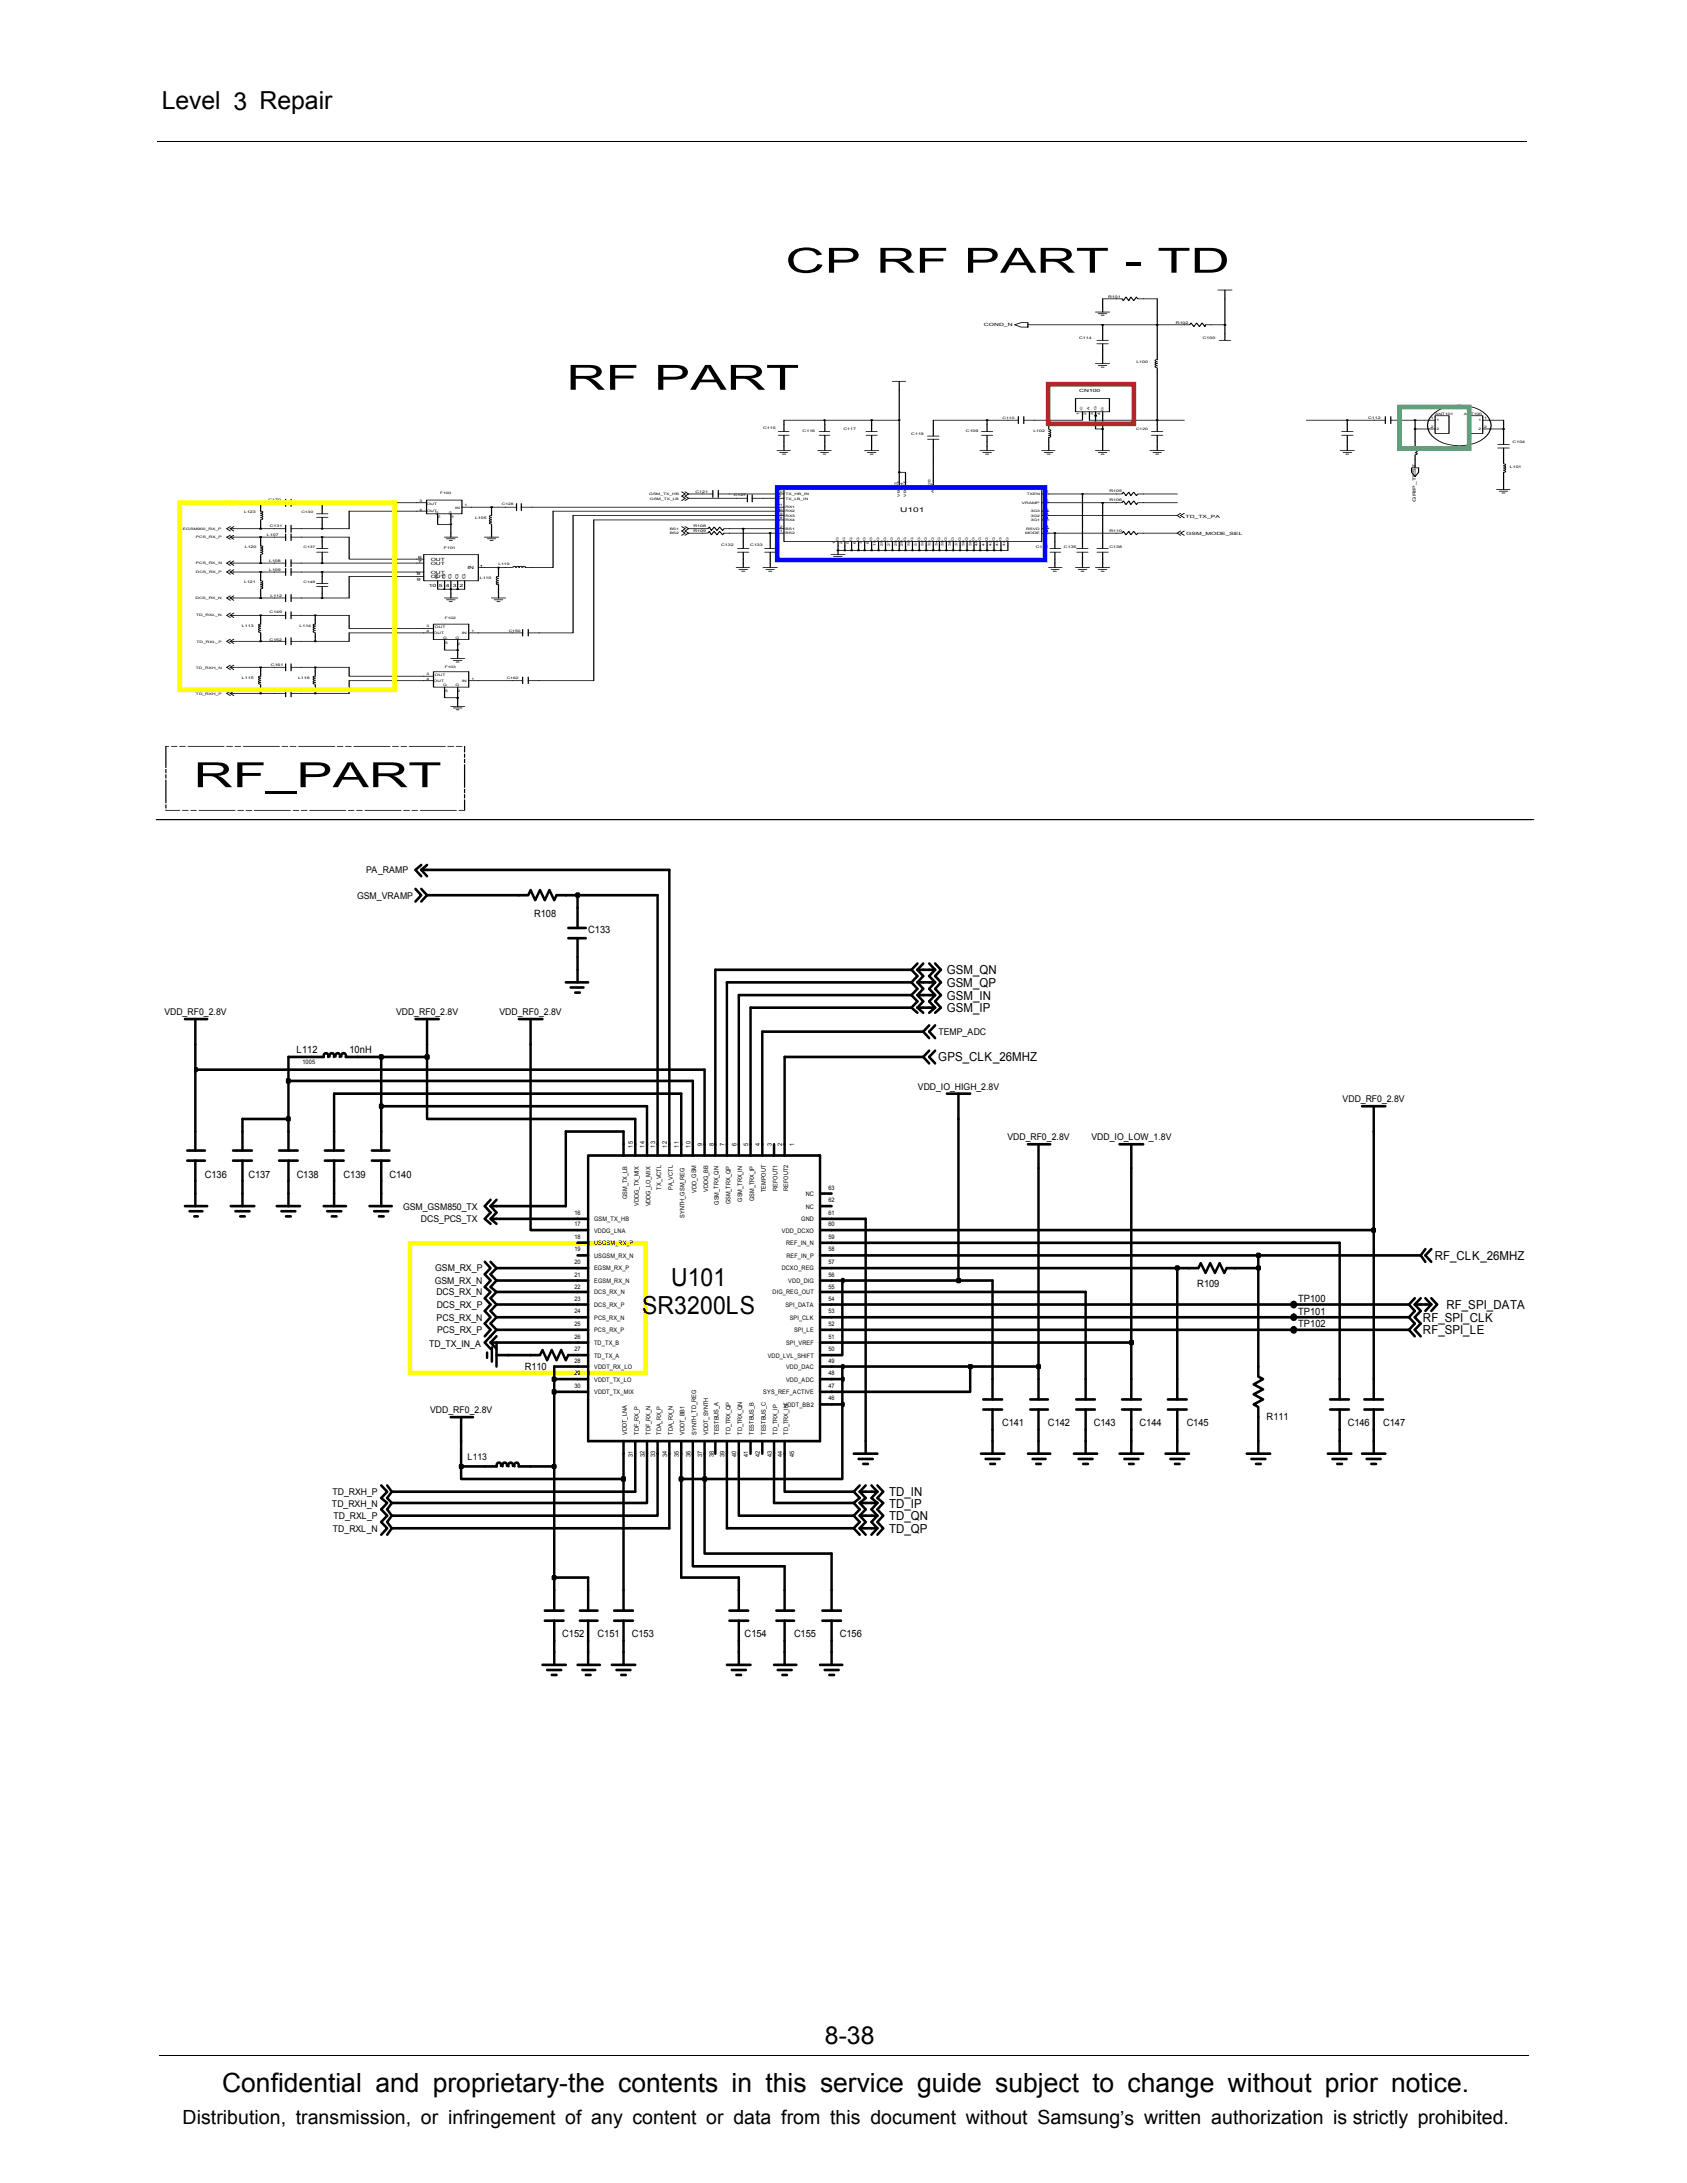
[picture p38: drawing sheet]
<svg xmlns="http://www.w3.org/2000/svg" width="216mm" height="279mm" viewBox="0 0 216 279" stroke-linecap="round" stroke-linejoin="round" font-family="sans-serif">
<defs><g id="words">
<g font-size="4.4">
<text x="100.5" y="34.9">CP RF PART - TD</text>
<text x="72.5" y="49.9">RF PART</text>
<text x="24.8" y="100.8">RF_PART</text>
</g>
<text font-size="3.4" x="28.4" y="267.7">Confidential and proprietary-the contents in this service guide subject to change without prior notice.</text>
<g font-size="3.2">
<text x="20.7" y="14">Level 3 Repair</text>
<text x="85.9" y="164.6">U101</text>
<text x="82.2" y="168.1">SR3200LS</text>
<text x="105.6" y="261.6">8-38</text>
</g>
<text font-size="2.5" x="23.4" y="271.9">Distribution, transmission, or infringement of any content or data from this document without Samsung’s written authorization is strictly prohibited.</text>
<g font-size="1.6">
<text x="121.2" y="124.7">GSM_QN</text>
<text x="121.2" y="126.3">GSM_QP</text>
<text x="121.2" y="127.9">GSM_IN</text>
<text x="121.2" y="129.5">GSM_IP</text>
<text x="120.1" y="135.8">GPS_CLK_26MHZ</text>
<text x="183.6" y="161.2">RF_CLK_26MHZ</text>
<text x="185.1" y="167.6">RF_SPI_DATA</text>
<text x="182.1" y="169.2">RF_SPI_CLK</text>
<text x="182.1" y="170.8">RF_SPI_LE</text>
<text x="113.8" y="191.5">TD_IN</text>
<text x="113.8" y="193">TD_IP</text>
<text x="113.8" y="196.2">TD_QP</text>
<text x="113.8" y="194.6">TD_QN</text>
</g>
<g font-size="1.3">
<text x="68.4" y="117.3">R108</text>
<text x="75.3" y="119.4">C133</text>
<text x="38" y="134.8">L112</text>
<text x="44.7" y="134.8">10nH</text>
<text x="26.2" y="150.8">C136</text>
<text x="31.8" y="150.8">C137</text>
<text x="38" y="150.8">C138</text>
<text x="44" y="150.8">C139</text>
<text x="49.8" y="150.8">C140</text>
<text x="153.2" y="164.7">R109</text>
<text x="166.2" y="166.6">TP100</text>
<text x="166.2" y="168.3">TP101</text>
<text x="166.2" y="169.9">TP102</text>
<text x="67.2" y="175.4">R110</text>
<text x="128.2" y="182.5">C141</text>
<text x="134.1" y="182.5">C142</text>
<text x="140" y="182.5">C143</text>
<text x="145.8" y="182.5">C144</text>
<text x="151.9" y="182.5">C145</text>
<text x="162.1" y="181.7">R111</text>
<text x="172.5" y="182.5">C146</text>
<text x="177" y="182.5">C147</text>
<text x="72" y="209.5">C152</text>
<text x="76.5" y="209.5">C151</text>
<text x="80.9" y="209.5">C153</text>
<text x="95.3" y="209.5">C154</text>
<text x="101.6" y="209.5">C155</text>
<text x="107.5" y="209.5">C156</text>
</g>
<g font-size="1.2">
<text x="46.8" y="111.8">PA_RAMP</text>
<text x="45.7" y="115">GSM_VRAMP</text>
<text x="21" y="129.9">VDD_RF0_2.8V</text>
<text x="50.7" y="129.9">VDD_RF0_2.8V</text>
<text x="63.9" y="129.9">VDD_RF0_2.8V</text>
<text x="120.1" y="132.5">TEMP_ADC</text>
<text x="117.5" y="139.4">VDD_IO_HIGH_2.8V</text>
<text x="171.8" y="141.1">VDD_RF0_2.8V</text>
<text x="128.9" y="145.9">VDD_RF0_2.8V</text>
<text x="139.7" y="145.9">VDD_IO_LOW_1.8V</text>
<text x="51.6" y="154.8">GSM_GSM850_TX</text>
<text x="53.9" y="156.4">DCS_PCS_TX</text>
<text x="55.6" y="164.3">GSM_RX_N</text>
<text x="55.7" y="162.7">GSM_RX_P</text>
<text x="55.8" y="165.8">DCS_RX_N</text>
<text x="55.9" y="167.4">DCS_RX_P</text>
<text x="54.9" y="172.4">TD_TX_IN_A</text>
<text x="55.9" y="169">PCS_RX_N</text>
<text x="55.9" y="170.6">PCS_RX_P</text>
<text x="55.1" y="180.8">VDD_RF0_2.8V</text>
<text x="42.6" y="191.3">TD_RXH_P</text>
<text x="59.8" y="186.9">L113</text>
<text x="42.5" y="192.8">TD_RXH_N</text>
<text x="42.6" y="196">TD_RXL_N</text>
<text x="42.7" y="194.4">TD_RXL_P</text>
</g>
<g font-size=".8">
<text x="115.2" y="65.5">U101</text>
<text x="38.7" y="136.2">1005</text>
<text x="81" y="146.9" transform="rotate(-90 81 146.9)">15</text>
<text x="82.5" y="146.9" transform="rotate(-90 82.5 146.9)">14</text>
<text x="83.9" y="146.9" transform="rotate(-90 83.9 146.9)">13</text>
<text x="85.4" y="146.9" transform="rotate(-90 85.4 146.9)">12</text>
<text x="86.9" y="146.9" transform="rotate(-90 86.9 146.9)">11</text>
<text x="88.4" y="146.9" transform="rotate(-90 88.4 146.9)">10</text>
<text x="89.9" y="146.7" transform="rotate(-90 89.9 146.7)">9</text>
<text x="91.4" y="146.7" transform="rotate(-90 91.4 146.7)">8</text>
<text x="92.7" y="146.7" transform="rotate(-90 92.7 146.7)">7</text>
<text x="94.3" y="146.7" transform="rotate(-90 94.3 146.7)">6</text>
<text x="95.8" y="146.7" transform="rotate(-90 95.8 146.7)">5</text>
<text x="97.3" y="146.7" transform="rotate(-90 97.3 146.7)">4</text>
<text x="98.8" y="146.7" transform="rotate(-90 98.8 146.7)">3</text>
<text x="100.1" y="146.7" transform="rotate(-90 100.1 146.7)">2</text>
<text x="101.6" y="146.7" transform="rotate(-90 101.6 146.7)">1</text>
<text x="73.5" y="155.5">16</text>
<text x="80.3" y="153.5" transform="rotate(-90 80.3 153.5)">GSM_TX_LB</text>
<text x="81.7" y="154.3" transform="rotate(-90 81.7 154.3)">VDDG_TX_MIX</text>
<text x="83.2" y="154.4" transform="rotate(-90 83.2 154.4)">VDDG_LO_MIX</text>
<text x="84.6" y="152.3" transform="rotate(-90 84.6 152.3)">TX_VCTL</text>
<text x="86.1" y="152.3" transform="rotate(-90 86.1 152.3)">PA_VCTL</text>
<text x="87.6" y="155.8" transform="rotate(-90 87.6 155.8)">SYNTH_GSM_REG</text>
<text x="89.1" y="152.6" transform="rotate(-90 89.1 152.6)">VDD_GSM</text>
<text x="90.6" y="152.6" transform="rotate(-90 90.6 152.6)">VDDG_BB</text>
<text x="92" y="154.2" transform="rotate(-90 92 154.2)">GSM_TRX_QN</text>
<text x="93.5" y="154.2" transform="rotate(-90 93.5 154.2)">GSM_TRX_QP</text>
<text x="95" y="153.8" transform="rotate(-90 95 153.8)">GSM_TRX_IN</text>
<text x="96.5" y="153.7" transform="rotate(-90 96.5 153.7)">GSM_TRX_IP</text>
<text x="98" y="152.6" transform="rotate(-90 98 152.6)">TEMPOUT</text>
<text x="99.5" y="152.4" transform="rotate(-90 99.5 152.4)">REFOUT1</text>
<text x="100.9" y="152.4" transform="rotate(-90 100.9 152.4)">REFOUT2</text>
<text x="103.1" y="154.7">NC</text>
<text x="103.1" y="153.1">NC</text>
<text x="106" y="155.5">61</text>
<text x="106" y="153.9">62</text>
<text x="106" y="152.3">63</text>
<text x="73.5" y="156.9">17</text>
<text x="73.5" y="158.6">18</text>
<text x="73.5" y="160.2">19</text>
<text x="73.5" y="161.8">20</text>
<text x="76" y="157.8">VDDG_LNA</text>
<text x="76" y="156.3">GSM_TX_HB</text>
<text x="76" y="159.4">USGSM_RX_P</text>
<text x="76" y="161">USGSM_RX_N</text>
<text x="100.1" y="157.8">VDD_DCXO</text>
<text x="100.6" y="159.4">REF_IN_N</text>
<text x="100.7" y="161">REF_IN_P</text>
<text x="102.5" y="156.3">GND</text>
<text x="106" y="158.6">59</text>
<text x="106" y="156.9">60</text>
<text x="106" y="161.8">57</text>
<text x="106" y="160.2">58</text>
<text x="73.5" y="163.4">21</text>
<text x="73.5" y="165">22</text>
<text x="73.5" y="166.5">23</text>
<text x="76" y="162.6">EGSM_RX_P</text>
<text x="76" y="164.2">EGSM_RX_N</text>
<text x="76" y="165.7">DCS_RX_N</text>
<text x="76" y="167.3">DCS_RX_P</text>
<text x="98.9" y="165.7">DIG_REG_OUT</text>
<text x="100" y="162.6">DCXO_REG</text>
<text x="100.5" y="167.3">SPI_DATA</text>
<text x="100.9" y="164.2">VDD_DIG</text>
<text x="106" y="166.5">54</text>
<text x="106" y="165">55</text>
<text x="106" y="163.4">56</text>
<text x="73.5" y="168.1">24</text>
<text x="73.5" y="169.7">25</text>
<text x="73.5" y="171.3">26</text>
<text x="73.5" y="172.9">27</text>
<text x="76" y="168.9">PCS_RX_N</text>
<text x="76" y="170.5">PCS_RX_P</text>
<text x="76" y="172.1">TD_TX_B</text>
<text x="76" y="173.8">TD_TX_A</text>
<text x="98.3" y="173.8">VDD_LVL_SHIFT</text>
<text x="100.6" y="172.1">SPI_VREF</text>
<text x="101.1" y="168.9">SPI_CLK</text>
<text x="101.6" y="170.5">SPI_LE</text>
<text x="106" y="171.3">51</text>
<text x="106" y="172.9">50</text>
<text x="106" y="169.7">52</text>
<text x="106" y="168.1">53</text>
<text x="73.5" y="176">29</text>
<text x="73.5" y="177.6">30</text>
<text x="73.5" y="174.4">28</text>
<text x="76" y="176.8">VDDT_TX_LO</text>
<text x="76" y="178.4">VDDT_TX_MIX</text>
<text x="76" y="175.2">VDDT_RX_LO</text>
<text x="97.7" y="178.4">SYS_REF_ACTIVE</text>
<text x="100.6" y="176.8">VDD_ADC</text>
<text x="100.6" y="175.2">VDD_DAC</text>
<text x="106" y="179.2">46</text>
<text x="106" y="177.6">47</text>
<text x="106" y="176">48</text>
<text x="106" y="174.4">49</text>
<text x="80.3" y="183.6" transform="rotate(-90 80.3 183.6)">VDDT_LNA</text>
<text x="81.7" y="183.6" transform="rotate(-90 81.7 183.6)">TDF_RX_P</text>
<text x="83.2" y="183.6" transform="rotate(-90 83.2 183.6)">TDF_RX_N</text>
<text x="84.6" y="183.6" transform="rotate(-90 84.6 183.6)">TDA_RX_P</text>
<text x="86.1" y="183.6" transform="rotate(-90 86.1 183.6)">TDA_RX_N</text>
<text x="87.6" y="183.6" transform="rotate(-90 87.6 183.6)">VDDT_BB1</text>
<text x="89.1" y="183.6" transform="rotate(-90 89.1 183.6)">SYNTH_TD_REG</text>
<text x="90.6" y="183.6" transform="rotate(-90 90.6 183.6)">VDDT_SYNTH</text>
<text x="92" y="183.6" transform="rotate(-90 92 183.6)">TESTBUS_A</text>
<text x="93.5" y="183.6" transform="rotate(-90 93.5 183.6)">TD_TRX_QP</text>
<text x="95" y="183.6" transform="rotate(-90 95 183.6)">TD_TRX_QN</text>
<text x="96.5" y="183.6" transform="rotate(-90 96.5 183.6)">TESTBUS_B</text>
<text x="98" y="183.6" transform="rotate(-90 98 183.6)">TESTBUS_C</text>
<text x="99.5" y="183.6" transform="rotate(-90 99.5 183.6)">TD_TRX_IP</text>
<text x="100.3" y="180.1">VDDT_BB2</text>
<text x="100.9" y="183.6" transform="rotate(-90 100.9 183.6)">TD_TRX_IN</text>
<text x="81" y="186.5" transform="rotate(-90 81 186.5)">31</text>
<text x="82.5" y="186.5" transform="rotate(-90 82.5 186.5)">32</text>
<text x="83.9" y="186.5" transform="rotate(-90 83.9 186.5)">33</text>
<text x="85.4" y="186.5" transform="rotate(-90 85.4 186.5)">34</text>
<text x="86.9" y="186.5" transform="rotate(-90 86.9 186.5)">35</text>
<text x="88.4" y="186.5" transform="rotate(-90 88.4 186.5)">36</text>
<text x="89.9" y="186.5" transform="rotate(-90 89.9 186.5)">37</text>
<text x="91.4" y="186.5" transform="rotate(-90 91.4 186.5)">38</text>
<text x="92.7" y="186.5" transform="rotate(-90 92.7 186.5)">39</text>
<text x="94.3" y="186.5" transform="rotate(-90 94.3 186.5)">40</text>
<text x="95.8" y="186.5" transform="rotate(-90 95.8 186.5)">41</text>
<text x="97.3" y="186.5" transform="rotate(-90 97.3 186.5)">42</text>
<text x="98.8" y="186.5" transform="rotate(-90 98.8 186.5)">43</text>
<text x="100.1" y="186.5" transform="rotate(-90 100.1 186.5)">44</text>
<text x="101.6" y="186.5" transform="rotate(-90 101.6 186.5)">45</text>
</g>
<g font-size=".6">
<text x="125.9" y="41.8">COND_N</text>
<text x="138.1" y="50.2">CN100</text>
<text x="181.2" y="64.2" transform="rotate(-90 181.2 64.2)">GRIP_TEST</text>
<text x="53.5" y="71.6">6</text>
<text x="55.1" y="71.8">OUT</text>
<text x="151.7" y="66.3">TD_TX_PA</text>
<text x="151.8" y="68.4">GSM_MODE_SEL</text>
<text x="53.3" y="73.6">8</text>
<text x="53.3" y="74.3">9</text>
<text x="53.5" y="72.1">7</text>
<text x="54.9" y="75.1">10</text>
<text x="55.1" y="72.3">OUT</text>
<text x="55.1" y="73.4">OUT</text>
<text x="55.1" y="74">OUT</text>
<text x="56.1" y="74.1" transform="rotate(-90 56.1 74.1)">G</text>
<text x="56.2" y="75.1">5</text>
<text x="57" y="74.1" transform="rotate(-90 57 74.1)">G</text>
<text x="57.1" y="75.1">4</text>
<text x="57.8" y="74.1" transform="rotate(-90 57.8 74.1)">G</text>
<text x="58" y="75.1">3</text>
<text x="58.7" y="74.1" transform="rotate(-90 58.7 74.1)">G</text>
<text x="58.8" y="75.1">2</text>
<text x="59.6" y="74.1" transform="rotate(-90 59.6 74.1)">G</text>
<text x="59.8" y="72.8">IN</text>
<text x="61.4" y="72.6">1</text>
</g>
<g font-size=".4">
<text x="141.8" y="38.1">R101</text>
<text x="150.5" y="41.5">R102</text>
<text x="138.1" y="43.4">C114</text>
<text x="145.4" y="46.4">L100</text>
<text x="153.9" y="43.4">C100</text>
<text x="128.3" y="53.7">C110</text>
<text x="138.1" y="53.1" transform="rotate(-90 138.1 53.1)">1</text>
<text x="138.6" y="52.4" transform="rotate(-90 138.6 52.4)">C</text>
<text x="139" y="53.1" transform="rotate(-90 139 53.1)">2</text>
<text x="139.4" y="52.4" transform="rotate(-90 139.4 52.4)">A</text>
<text x="139.9" y="53.2" transform="rotate(-90 139.9 53.2)">3</text>
<text x="140.3" y="52.4" transform="rotate(-90 140.3 52.4)">G</text>
<text x="140.8" y="53.1" transform="rotate(-90 140.8 53.1)">4</text>
<text x="141.2" y="52.6" transform="rotate(-90 141.2 52.6)">G</text>
<text x="175.1" y="53.7">C112</text>
<text x="183.1" y="53.7">1</text>
<text x="183.7" y="53.1">ANT101</text>
<text x="183.9" y="53.9">1</text>
<text x="187.3" y="53.1">ANT100</text>
<text x="189.2" y="53.9">1</text>
<text x="189.9" y="53.7">1</text>
<text x="97.7" y="54.9">C115</text>
<text x="102.7" y="55.3">C116</text>
<text x="107.9" y="55">C117</text>
<text x="116.6" y="55.6">C119</text>
<text x="123.6" y="55.4">C109</text>
<text x="132.2" y="55.3">L102</text>
<text x="145.4" y="55.1">C120</text>
<text x="178.9" y="57.5">L104</text>
<text x="183.1" y="54.8">2</text>
<text x="183.9" y="55.1">2</text>
<text x="189.2" y="55.1">2</text>
<text x="189.9" y="54.8">2</text>
<text x="193.2" y="59.9">L101</text>
<text x="193.6" y="56.7">C104</text>
<text x="23.4" y="64.5">EGSM900_RX_N</text>
<text x="31.2" y="65.6">L123</text>
<text x="34.4" y="64.2">C170</text>
<text x="38.6" y="65.7">C130</text>
<text x="53.7" y="64.2">3</text>
<text x="53.7" y="65.4">4</text>
<text x="54.6" y="64.6">OUT</text>
<text x="54.6" y="65.5">OUT</text>
<text x="56.1" y="65.9" transform="rotate(-90 56.1 65.9)">G</text>
<text x="56.3" y="63.2">F100</text>
<text x="57.8" y="65.9" transform="rotate(-90 57.8 65.9)">G</text>
<text x="58.3" y="65.1">IN</text>
<text x="59.4" y="64.8">1</text>
<text x="64.2" y="64.6">C128</text>
<text x="83.1" y="63.4">GSM_TX_HB</text>
<text x="83.2" y="63.9">GSM_TX_LB</text>
<text x="89" y="63.1">C121</text>
<text x="93.9" y="63.5">C127</text>
<text x="99.4" y="65.4">20</text>
<text x="99.4" y="65.9">19</text>
<text x="99.4" y="64.8">21</text>
<text x="99.4" y="63.1">10</text>
<text x="99.6" y="63.7">9</text>
<text x="100.5" y="65.1">RX1</text>
<text x="100.5" y="65.6">RX2</text>
<text x="100.5" y="63.4">TX_HB_IN</text>
<text x="100.5" y="63.9">TX_LB_IN</text>
<text x="114.8" y="62" transform="rotate(-90 114.8 62)">3</text>
<text x="115.2" y="63.6" transform="rotate(-90 115.2 63.6)">VBA</text>
<text x="115.2" y="62.3" transform="rotate(-90 115.2 62.3)">TT</text>
<text x="115.5" y="62" transform="rotate(-90 115.5 62)">4</text>
<text x="116" y="62.3" transform="rotate(-90 116 62.3)">TT</text>
<text x="116" y="63.6" transform="rotate(-90 116 63.6)">VBA</text>
<text x="119.1" y="62" transform="rotate(-90 119.1 62)">26</text>
<text x="119.5" y="63.1" transform="rotate(-90 119.5 63.1)">ANT</text>
<text x="130.8" y="64.5">VRAMP</text>
<text x="131.4" y="63.4">TXEN</text>
<text x="131.9" y="65.6">3G3</text>
<text x="133.5" y="64.2">16</text>
<text x="133.5" y="63.1">17</text>
<text x="133.5" y="65.9">23</text>
<text x="133.5" y="65.4">22</text>
<text x="142" y="64.2">R106</text>
<text x="142" y="62.9">R105</text>
<text x="23.4" y="67.8">EGSM900_RX_P</text>
<text x="25.1" y="68.9">PCS_RX_P</text>
<text x="31.3" y="70.2">L120</text>
<text x="34.2" y="68.6">L107</text>
<text x="34.4" y="72">L108</text>
<text x="34.5" y="67.4">C131</text>
<text x="38.8" y="70.2">C137</text>
<text x="56.3" y="66.3" transform="rotate(-90 56.3 66.3)">5</text>
<text x="56.8" y="70.2">F101</text>
<text x="58" y="66.3" transform="rotate(-90 58 66.3)">2</text>
<text x="60.8" y="66.4">L105</text>
<text x="85.7" y="68.3">BS2</text>
<text x="85.7" y="67.8">BS1</text>
<text x="88.8" y="68.1">R109</text>
<text x="88.8" y="67.5">R108</text>
<text x="92.3" y="69.9">C132</text>
<text x="96" y="69.9">C133</text>
<text x="99.4" y="66.4">18</text>
<text x="99.4" y="67.6">12</text>
<text x="99.4" y="68.1">11</text>
<text x="100.5" y="66.1">RX3</text>
<text x="100.5" y="66.7">RX4</text>
<text x="100.5" y="67.8">BS1</text>
<text x="100.5" y="68.4">BS2</text>
<text x="106.9" y="69.7" transform="rotate(-90 106.9 69.7)">1</text>
<text x="107.3" y="69.2" transform="rotate(-90 107.3 69.2)">G</text>
<text x="107.8" y="69.7" transform="rotate(-90 107.8 69.7)">2</text>
<text x="108.2" y="69.2" transform="rotate(-90 108.2 69.2)">G</text>
<text x="108.6" y="69.7" transform="rotate(-90 108.6 69.7)">5</text>
<text x="109.1" y="69.2" transform="rotate(-90 109.1 69.2)">G</text>
<text x="109.5" y="69.7" transform="rotate(-90 109.5 69.7)">6</text>
<text x="110" y="69.2" transform="rotate(-90 110 69.2)">G</text>
<text x="110.3" y="69.7" transform="rotate(-90 110.3 69.7)">7</text>
<text x="110.7" y="69.2" transform="rotate(-90 110.7 69.2)">G</text>
<text x="111.2" y="69.7" transform="rotate(-90 111.2 69.7)">8</text>
<text x="111.6" y="69.2" transform="rotate(-90 111.6 69.2)">G</text>
<text x="112.1" y="69.9" transform="rotate(-90 112.1 69.9)">15</text>
<text x="112.5" y="69.2" transform="rotate(-90 112.5 69.2)">G</text>
<text x="113" y="69.9" transform="rotate(-90 113 69.9)">25</text>
<text x="113.4" y="69.2" transform="rotate(-90 113.4 69.2)">G</text>
<text x="113.9" y="69.9" transform="rotate(-90 113.9 69.9)">27</text>
<text x="114.3" y="69.2" transform="rotate(-90 114.3 69.2)">G</text>
<text x="114.8" y="69.9" transform="rotate(-90 114.8 69.9)">28</text>
<text x="115.2" y="69.2" transform="rotate(-90 115.2 69.2)">G</text>
<text x="115.5" y="69.9" transform="rotate(-90 115.5 69.9)">29</text>
<text x="116" y="69.2" transform="rotate(-90 116 69.2)">G</text>
<text x="116.4" y="69.9" transform="rotate(-90 116.4 69.9)">30</text>
<text x="116.9" y="69.2" transform="rotate(-90 116.9 69.2)">G</text>
<text x="117.3" y="69.9" transform="rotate(-90 117.3 69.9)">31</text>
<text x="117.8" y="69.2" transform="rotate(-90 117.8 69.2)">G</text>
<text x="118.2" y="69.9" transform="rotate(-90 118.2 69.9)">32</text>
<text x="118.6" y="69.2" transform="rotate(-90 118.6 69.2)">G</text>
<text x="119.1" y="69.9" transform="rotate(-90 119.1 69.9)">33</text>
<text x="119.5" y="69.2" transform="rotate(-90 119.5 69.2)">G</text>
<text x="120" y="69.9" transform="rotate(-90 120 69.9)">34</text>
<text x="120.3" y="69.2" transform="rotate(-90 120.3 69.2)">G</text>
<text x="120.8" y="69.9" transform="rotate(-90 120.8 69.9)">35</text>
<text x="121.2" y="69.2" transform="rotate(-90 121.2 69.2)">G</text>
<text x="121.7" y="69.9" transform="rotate(-90 121.7 69.9)">36</text>
<text x="122.1" y="69.2" transform="rotate(-90 122.1 69.2)">G</text>
<text x="122.6" y="69.9" transform="rotate(-90 122.6 69.9)">37</text>
<text x="123" y="69.2" transform="rotate(-90 123 69.2)">G</text>
<text x="123.4" y="69.9" transform="rotate(-90 123.4 69.9)">38</text>
<text x="123.8" y="69.2" transform="rotate(-90 123.8 69.2)">G</text>
<text x="124.3" y="69.9" transform="rotate(-90 124.3 69.9)">39</text>
<text x="124.7" y="69.2" transform="rotate(-90 124.7 69.2)">G</text>
<text x="125.1" y="69.9" transform="rotate(-90 125.1 69.9)">40</text>
<text x="125.5" y="69.2" transform="rotate(-90 125.5 69.2)">G</text>
<text x="126" y="69.9" transform="rotate(-90 126 69.9)">41</text>
<text x="126.4" y="69.2" transform="rotate(-90 126.4 69.2)">G</text>
<text x="126.9" y="69.9" transform="rotate(-90 126.9 69.9)">42</text>
<text x="127.3" y="69.2" transform="rotate(-90 127.3 69.2)">G</text>
<text x="127.8" y="69.9" transform="rotate(-90 127.8 69.9)">43</text>
<text x="128.2" y="69.2" transform="rotate(-90 128.2 69.2)">G</text>
<text x="128.7" y="69.9" transform="rotate(-90 128.7 69.9)">44</text>
<text x="129.1" y="69.2" transform="rotate(-90 129.1 69.2)">G</text>
<text x="131.2" y="68.4">MODE</text>
<text x="131.3" y="67.8">RSVD</text>
<text x="131.9" y="66.7">3G1</text>
<text x="131.9" y="66.1">3G2</text>
<text x="132.5" y="70.1">C134</text>
<text x="133.5" y="68.1">14</text>
<text x="133.5" y="67.6">13</text>
<text x="133.5" y="66.4">24</text>
<text x="136.2" y="70.1">C135</text>
<text x="142" y="70.2">C138</text>
<text x="142" y="68.1">R110</text>
<text x="25" y="76.7">DCS_RX_N</text>
<text x="25.1" y="72.2">PCS_RX_N</text>
<text x="25.1" y="73.4">DCS_RX_P</text>
<text x="31.2" y="74.7">L121</text>
<text x="34.4" y="73.1">L109</text>
<text x="34.6" y="76.4">L112</text>
<text x="38.8" y="74.6">C148</text>
<text x="61.4" y="74.2">L110</text>
<text x="63.8" y="72.4">L119</text>
<text x="25.1" y="78.9">TD_RXL_N</text>
<text x="25.2" y="82.2">TD_RXL_P</text>
<text x="31" y="80.2">L113</text>
<text x="34.5" y="82">C152</text>
<text x="34.5" y="78.5">C149</text>
<text x="38.3" y="80.2">L114</text>
<text x="54.6" y="80.3">3</text>
<text x="54.6" y="80.9">4</text>
<text x="55.5" y="81.2">OUT</text>
<text x="55.7" y="80.4">OUT</text>
<text x="56.7" y="81.7">G</text>
<text x="56.9" y="79.2">F102</text>
<text x="57" y="82.4">5</text>
<text x="58.3" y="81.7">G</text>
<text x="58.6" y="82.5">2</text>
<text x="59.1" y="81.2">IN</text>
<text x="60.3" y="80.9">1</text>
<text x="65.1" y="80.8">C150</text>
<text x="25.1" y="85.6">TD_RXH_N</text>
<text x="25.1" y="88.9">TD_RXH_P</text>
<text x="31" y="86.9">L115</text>
<text x="34.7" y="85.3">C161</text>
<text x="34.7" y="88.6">C163</text>
<text x="38.1" y="86.9">L116</text>
<text x="54.6" y="87">4</text>
<text x="54.6" y="86.4">3</text>
<text x="55.5" y="87.3">OUT</text>
<text x="55.7" y="86.5">OUT</text>
<text x="56.7" y="87.8">G</text>
<text x="56.9" y="85.4">F103</text>
<text x="57" y="88.5">5</text>
<text x="58.3" y="87.8">G</text>
<text x="58.6" y="88.6">2</text>
<text x="59.1" y="87.3">IN</text>
<text x="60.3" y="87">1</text>
<text x="64.9" y="87">C162</text>
</g>
</g></defs>
<g fill="none" stroke="#000" stroke-width=".13">
<path d="M20.2 18.1h175.3M140.2 39.9h1.8M141.1 39.4v.5M142.9 38.2h.7l.2 .3 .3-.5 .4 .5 .2-.5 .4 .5 .3-.5 .2 .2h.7M155.9 37.1h1.7M156.8 37.1v1.1M99.5 57.7h1.6M99.6 55.7h1.4M99.6 55.2h1.4M99.8 57.9h1M100.2 58.1h.3M100.3 57.1v.6"/>
<path d="M100.3 54.4v.8M100.3 55.7v.8M104.7 57.7h1.7M104.9 55.7h1.3M104.9 55.2h1.3M105 57.9h1M105.4 58.1h.2M105.6 57.1v.6M105.6 54.4v.8M105.6 55.7v.8M110.7 57.7h1.7M110.9 55.7h1.3"/>
<path d="M110.9 55.2h1.3M111 57.9h1.1M111.4 58.1h.3M111.5 57.1v.6M111.5 54.4v.8M111.5 55.7v.8M114.2 48.8h1.7M115.1 48.8v1.1M118.7 55.8h1.4M118.7 56.2h1.4M119.4 54.9v.9M119.4 56.2v.9"/>
<path d="M125.4 57.7h1.8M125.6 55.7h1.4M125.6 55.2h1.4M125.8 57.9h1.1M126.2 58.1h.3M126.3 54.4v.8M126.3 55.7v.8M126.3 57.1v.6M129 53.8h1.3M129.9 41.6l.8-.3h.9v.6h-.9zM130.3 53.3v.9M131 53.8h1.4"/>
<path d="M131 53.3v.9M133.3 57.7h1.7M133.7 57.9h1M134 58.1h.4M134.2 57.1v.6M134.2 54.4v.5M134.2 56v.5M134.2 55l.3 .1-.1 .1h-.2M134.2 55.5l.3 .1-.1 .2h-.2l.3 .1-.1 .1h-.2M134.2 55.3l.3 .1-.3 .1M137.6 51h4.4v1.7h-4.4zM138.5 52.7v.5"/>
<path d="M139.4 52.7v.5M140.2 57.7h1.8M140.2 52.7v.5M140.2 46.5h1.8M140.4 43.6h1.4M140.4 44h1.4M140.6 57.9h1M140.6 46.8h1M140.6 40.2h1M140.9 58.1h.4M140.9 47h.4M140.9 40.3h.4"/>
<path d="M141.1 52.7v.5M141.1 57.1v.6M141.1 42.7v.9M141.1 44v.9M141.1 46v.5M147.2 57.7h1.8M147.4 55.7h1.4M147.4 55.2h1.4M147.6 57.9h1M147.9 58.1h.4M148.1 46.8h-.2l-.1 .1 .3 .2M148.1 46.3h-.2l-.1 .1 .3 .1"/>
<path d="M148.1 46.6h-.2l-.1 .1 .3 .1M148.1 46.1h-.3l.3 .2M148.1 45.5v.5M148.1 47.1v.6M148.1 54.4v.8M148.1 55.7v.8M148.1 57.1v.6M151.6 41.6h.7l.1-.3 .4 .5 .3-.5 .4 .5 .3-.5 .4 .5 .1-.2h.7M156.1 43.6h1.4M156.8 42.7v.9M171.5 57.7h1.8M171.7 55.7h1.4"/>
<path d="M171.7 55.2h1.4M171.9 57.9h1.1M172.3 58.1h.3M172.4 57.1v.6M172.4 54.4v.8M172.4 55.7v.8M175.9 53.8h1.4M177.3 53.3v.9M178 53.8h1.3M178 53.3v.9M180.7 59.9h.8v.6l-.4 .5-.4-.5zM181.1 58h.2l.1 .1-.3 .1"/>
<path d="M181.1 57.4h.2l.1 .1-.3 .1M181.1 57.7l.3 .1-.3 .1M181.1 56.5v.6l.3 .1-.3 .1M181.1 58.2v.6M182.9 54.9h.8M182.9 53.8h.8M183.7 53.2h1.7v2.3h-1.7zM188.1 53.2h1.7v2.3h-1.7zM189.8 53.8h.8M189.8 54.9h.8M191.7 56.9h1.4M191.7 57.3h1.4"/>
<path d="M192.4 56v.9M192.4 57.3v.9M192.4 58.8v.5M192.4 59.4l.3 .1-.3 .1M192.4 59.9l.3 .1-.3 .2M192.4 59.7l.3 .1-.3 .1M29.5 78.5l-.5 .3 .5 .2M29.5 78.8l.4 .2M29.5 78.8h.4M29.5 64.3h.4M29.5 67.7h.4M29.5 76.5h.4"/>
<path d="M29.5 72.1h.4M29.5 71.8l-.5 .3 .5 .3M29.5 72.1l.4 .3M29.5 76.3l-.5 .2 .5 .3M29.5 76.5l.4 .3M29.5 68.5l-.5 .2 .5 .3M29.5 68.7l.4 .3M29.5 68.7h.4M29.5 64.1l-.5 .2 .5 .3M29.5 64.3l.4 .3M29.5 67.4l-.5 .3 .5 .3M29.5 73.2h.4"/>
<path d="M29.5 72.9l-.5 .3 .5 .3M29.5 73.2l.4 .3M29.9 78.5l-.4 .3M29.9 67.4l-.4 .3 .4 .3M29.9 71.8l-.4 .3M29.9 76.3l-.4 .2M29.9 68.5l-.4 .2M29.9 64.1l-.4 .2M29.9 72.9l-.4 .3M33.4 74.6h.1l.1 .1-.2 .1M33.4 64.9v.5M33.4 66.5v.6"/>
<path d="M33.4 73.8v.5M33.4 75.4v.6M33.4 66.3h.1l.1 .1-.1 .1h-.1M33.4 65.7l.2 .1-.2 .1M33.4 66h.1l.1 .1-.2 .1M33.4 65.4l.2 .1-.1 .1h-.1M33.4 75.1h.1l.1 .1-.1 .2h-.1M33.4 74.9h.1l.1 .1-.2 .1M33.4 74.4h.1l.1 .1-.2 .1M33.4 70.7h.1l.1 .1-.2 .1M33.4 70.2h.1l.1 .1-.1 .1h-.1M33.4 70.5h.2l-.1 .2h-.1"/>
<path d="M33.4 69.3v.6h.1l.1 .1-.2 .1M33.4 71v.6M33.4 79.3v.6l-.3 .1 .2 .1M35.1 64.3h1.5M35.1 67.7h1.5M35.1 76.5h1.5M35.1 72.1h1.5M35.1 68.7h1.5M35.1 78.8h1.5M35.1 73.2h1.5M36.6 63.9v.9M36.6 67.2v.9"/>
<path d="M36.6 68.3v.9M36.6 71.6v.9M36.6 76.1v.9M36.6 78.3v.9M36.6 72.7v1M37.3 64.3h1.3M37.3 76.5h1.3M37.3 72.1h1.3M37.3 68.7h1.3M37.3 63.9v.9M37.3 67.2v.9M37.3 68.3v.9"/>
<path d="M37.3 71.6v.9M37.3 76.1v.9M37.3 78.3v.9M37.3 67.7h1.3M37.3 78.8h1.3M37.3 73.2h1.3M37.3 72.7v1M40.3 79.3v.6l-.2 .1 .2 .1M40.5 74.7h1.5M40.5 75.1h1.5M40.5 65.8h1.5M40.5 66.2h1.5"/>
<path d="M40.5 70.7h1.5M40.5 70.2h1.5M41.2 73.8v.9M41.2 75.1v.9M41.2 64.9v.9M41.2 66.2v.9M41.2 69.3v.9M41.2 70.7v.9M53.3 73.2h.9M53.3 72.1h.9M53.3 73.8h.9M53.3 71.6h.9"/>
<path d="M53.3 65.4h1.3M53.3 64.3h1.3M54.2 71h7v3.3h-7zM54.6 64h4.5v1.8h-4.5zM55.5 79.9h4.5v2h-4.5zM56 74.3v.5M56 65.8v.7M56.9 68.7h1.7M56.9 76.5h1.7M56.9 74.3v.5M57.1 69h1.1M57.1 76.8h1.1"/>
<path d="M57.5 69.2h.4M57.5 77h.4M57.7 68.2v.5M57.7 76v.5M57.7 74.3v.5M57.7 65.8v.7M58.6 74.3v.5M59.1 64.9h1.2M59.5 74.3v.5M61.2 72.6h.8M62 68.7h1.8M62.4 69h1"/>
<path d="M62.7 69.2h.4M62.9 66.8h-.2l-.1 .1 .1 .2h.2M62.9 66.3h-.2l-.1 .1 .1 .1h.2M62.9 66.6l-.3 .1 .3 .1M62.9 66h-.2l-.1 .1 .3 .1M62.9 65.4v.6M62.9 67.1v.6M62.9 68.2v.5M62.9 76.5h1.8M63.3 76.8h1M63.6 77h.4M63.8 73.2v.6h-.2l-.1 .1 .3 .1"/>
<path d="M63.8 74.6h-.2l-.1 .1 .3 .1v.6M63.8 74.1l-.3 .1 .3 .1M63.8 74.4h-.2l-.1 .1 .3 .1M63.8 76v.5M64.7 72.6h.9M64.7 64.9h1.4M65.7 72.6a.17 .17 0 0 1 .1-.1 .17 .17 0 0 1 .2 .1M66.1 64.5v.9M66.1 72.6a.16 .16 0 0 1 .2-.1 .16 .16 0 0 1 .1 .1M66.5 72.6h-.1a.19 .19 0 0 1 .2-.1 .19 .19 0 0 1 .2 .1M66.7 64.5v.9M66.7 64.9h1.4"/>
<path d="M66.9 72.6l.2-.1 .1 .1M67.2 72.6h.9M87.2 67.4l.5 .3-.5 .3 .5 .2-.5 .3M87.2 62.9l.5 .3-.5 .3 .5 .3-.5 .3M87.7 67.4l.4 .3-.4 .3 .4 .2-.4 .3M87.7 62.9l.4 .3-.4 .3 .4 .3-.4 .3M89.9 67.7h.7l.2-.2 .2 .4 .4-.4 .4 .4 .3-.4 .4 .4 .1-.2h.7M89.9 68.2h.7l.2-.2 .2 .5 .4-.5 .4 .5 .3-.5 .4 .5 .1-.3h.7M89.9 63.2h1.3M91.2 62.8v.9M91.9 63.2h1.4M91.9 62.8v.9"/>
<path d="M94.2 72.6h1.7M94.2 63.8h1.5M94.4 70.7h1.4M94.4 70.2h1.4M94.6 72.9h1.1M94.9 73.1h.4M95.1 69.3v.9M95.1 70.7v.9M95.1 72.1v.5M95.7 63.3v.9M96.3 63.8h1.4M96.3 63.3v.9"/>
<path d="M97.7 72.6h1.8M97.9 70.2h1.4M97.9 70.7h1.4M98 72.9h1.1M98.4 73.1h.3M98.6 69.3v.9M98.6 70.7v.9M98.6 72.1v.5M99.5 66h.8M99.5 67.7h.8M99.5 65.4h.8M99.5 66.5h.8"/>
<path d="M99.5 68.2h.8M99.5 64.9h.8M99.5 63.8h.8M99.5 63.2h.8M100.3 62.1h33v7.2h-33zM106.4 71h1.7M106.7 71.2h1.1M107.1 71.5h.3M107.3 69.3v.6M107.3 70.4v.6M108.1 69.3v.6M109 69.3v.6"/>
<path d="M109.9 69.3v.6M110.7 69.3v.6M111.5 69.3v.6M112.4 69.3v.6M113.3 69.3v.6M114.2 69.3v.6M115.1 61.6v.5M115.1 69.3v.6M115.9 69.3v.6M115.9 61.6v.5M116.8 69.3v.6M117.6 69.3v.6"/>
<path d="M118.5 69.3v.6M119.4 69.3v.6M119.4 61.6v.5M120.2 69.3v.6M121.1 69.3v.6M122 69.3v.6M122.9 69.3v.6M123.8 69.3v.6M124.7 69.3v.6M125.4 69.3v.6M126.3 69.3v.6M127.2 69.3v.6"/>
<path d="M128.1 69.3v.6M129 69.3v.6M133.3 63.2h.9M133.3 65.4h.9M133.3 66.5h.9M133.3 64.3h.9M133.3 66h.9M133.3 67.7h.9M133.3 68.2h.9M134.2 72.6h1.7M134.4 70.2h1.3M134.4 70.7h1.3"/>
<path d="M134.6 72.9h.9M134.8 73.1h.4M135 72.1v.5M135 69.3v.9M135 70.7v.9M137.6 72.6h1.8M137.8 70.7h1.4M137.8 70.2h1.4M138 72.9h1.1M138.4 73.1h.3M138.5 69.3v.9M138.5 70.7v.9"/>
<path d="M138.5 72.1v.5M140.2 72.6h1.8M140.4 70.2h1.4M140.4 70.7h1.4M140.6 72.9h1M140.9 73.1h.4M141.1 69.3v.9M141.1 70.7v.9M141.1 72.1v.5M142.9 63.2h.7l.2-.2 .3 .4 .4-.4 .2 .4 .4-.4 .3 .4 .2-.2h.7M142.9 68.2h.7l.2-.2 .3 .5 .4-.5 .2 .5 .4-.5 .3 .5 .2-.3h.7M142.9 64.3h.7l.2-.2 .3 .5 .4-.5 .2 .5 .4-.5 .3 .5 .2-.3h.7"/>
<path d="M151.1 68l-.4 .2 .4 .3M151.1 65.7l-.4 .3 .4 .3M151.6 68l-.5 .2 .5 .3M151.6 65.7l-.5 .3 .5 .3M191.5 62.7h1.7M191.9 62.9h1M192.2 63.1h.4M192.4 60.5v.5M192.4 62.1v.6M192.4 60.2l.3 .1-.3 .1M29.5 81.8l-.5 .3 .5 .3M29.5 82.1l.4 .3"/>
<path d="M29.5 82.1h.4M29.5 88.7h.4M29.5 88.5l-.5 .2 .5 .3M29.5 88.7l.4 .3M29.5 85.4h.4M29.5 85.1l-.5 .3 .5 .3M29.5 85.4l.4 .3M29.9 81.8l-.4 .3M29.9 88.5l-.4 .2M29.9 85.1l-.4 .3M33.4 87.4h-.2l-.1 .1h.2M33.4 86.8h-.2l-.1 .2h.2"/>
<path d="M33.4 87.1h-.2l-.1 .1 .3 .1M33.4 86v.6h-.2l-.1 .1 .1 .1h.1M33.4 87.6v.6M33.4 80.7h-.2l-.1 .1 .1 .1h.1M33.4 80.2l-.3 .1 .2 .1M33.4 80.5h-.2l-.1 .1 .2 .1M33.4 81v.5M35.1 82.1h1.5M35.1 85.4h1.5M35.1 88.7h1.5M36.6 81.6v.9M36.6 85v.9"/>
<path d="M36.6 88.3v.9M37.3 81.6v.9M37.3 82.1h1.3M37.3 85v.9M37.3 85.4h1.3M37.3 88.3v.9M37.3 88.7h1.3M40.3 87.4h-.1l-.1 .1h.2M40.3 86.8h-.1l-.1 .2h.2M40.3 87.1h-.1l-.1 .1 .2 .1M40.3 86v.5h-.1l-.1 .2 .1 .1h.1M40.3 87.6v.6"/>
<path d="M40.3 80.7h-.1l-.1 .1 .1 .1h.1M40.3 80.2l-.2 .1 .2 .1M40.3 80.5h-.1l-.1 .1 .2 .1M40.3 81v.5M54.2 80.4h1.3M54.2 81h1.3M54.2 87.1h1.3M54.2 86.5h1.3M55.5 86h4.5v1.9h-4.5zM56.9 81.9v.8M56.9 87.9v1.4h1.7v1.1M57.7 84.3h1.8"/>
<path d="M57.7 90.4h1.8M58 84.5h1.1M58 90.6h1.1M58.4 84.7h.3M58.4 90.8h.3M58.6 81.9v.8M58.6 83.8v.5M58.6 87.9v.9M60 81h1.2M60 87.1h1.2M65.6 81h1.3M65.6 87.1h1.3"/>
<path d="M66.9 80.6v.8M66.9 86.7v.8M67.6 80.6v.8M67.6 81h1.4M67.6 87.1h1.4M67.6 86.7v.8M20.4 263h175.3"/>
</g>
<path d="M58.5 89.3h.2v.1h-.2z" fill="#c3c3c3"/>
<path d="M29.9 88.8h3.5M58.5 89.3h.2v.1h-.2zM58.6 88.8v.5" fill="none" stroke="#000" stroke-width=".13"/>
<path d="M33.3 88.7h.2v.1h-.2z" fill="#c3c3c3"/>
<path d="M33.3 88.7h.2v.1h-.2zM33.4 88.2v.6h1.7M38.6 88.8h1.7" fill="none" stroke="#000" stroke-width=".13"/>
<path d="M40.3 88.7h.1v.1h-.1z" fill="#c3c3c3"/>
<path d="M76 66.5v20.6h-7M29.9 85.4h3.5v.6M40.3 88.7h.1v.1h-.1zM40.3 85.4v.6M44.7 85.4v1.1h9.5M54.2 87.1h-9.5v1.7h-4.4v-.6M61.2 87.1h4.4" fill="none" stroke="#000" stroke-width=".13"/>
<path d="M33.3 85.4h.2v.1h-.2z" fill="#c3c3c3"/>
<path d="M33.3 85.4h.2v.1h-.2zM33.4 85.4h1.7M38.6 85.4h1.7" fill="none" stroke="#000" stroke-width=".13"/>
<path d="M40.3 85.4h.1v.1h-.1z" fill="#c3c3c3"/>
<path d="M40.3 85.4h.1v.1h-.1zM40.3 85.4h4.4M56.9 82.7v.5h1.7v.6" fill="none" stroke="#000" stroke-width=".13"/>
<path d="M58.5 83.2h.2v.1h-.2z" fill="#c3c3c3"/>
<path d="M29.9 82.1h3.5M58.5 83.2h.2v.1h-.2zM58.6 82.7v.5" fill="none" stroke="#000" stroke-width=".13"/>
<path d="M33.3 82h.2v.1h-.2z" fill="#c3c3c3"/>
<path d="M33.3 82h.2v.1h-.2zM33.4 81.5v.6h1.7M38.6 82.1h1.7" fill="none" stroke="#000" stroke-width=".13"/>
<path d="M40.3 82h.1v.1h-.1z" fill="#c3c3c3"/>
<path d="M29.9 78.8h3.5v.5M40.3 78.8v.5M44.7 78.8v1.6h9.5M73.3 66v15h-4.3M40.3 82h.1v.1h-.1zM54.2 81h-9.5v1.1h-4.4v-.6M61.2 81h4.4" fill="none" stroke="#000" stroke-width=".13"/>
<path d="M33.3 78.7h.2v.1h-.2z" fill="#c3c3c3"/>
<path d="M33.3 78.7h.2v.1h-.2zM33.4 78.8h1.7M38.6 78.8h1.7" fill="none" stroke="#000" stroke-width=".13"/>
<path d="M40.3 78.7h.1v.1h-.1z" fill="#c3c3c3"/>
<path d="M29.9 76.5h3.5M40.3 78.7h.1v.1h-.1zM40.3 78.8h4.4" fill="none" stroke="#000" stroke-width=".13"/>
<path d="M33.3 76.5h.2v.1h-.2z" fill="#c3c3c3"/>
<path d="M33.3 76.5h.2v.1h-.2zM33.4 76v.5h1.7M38.6 76.5h2.6" fill="none" stroke="#000" stroke-width=".13"/>
<path d="M41.1 76.5h.2v.1h-.2z" fill="#c3c3c3"/>
<path d="M41.1 76.5h.2v.1h-.2zM44.7 73.8v2.7h-3.5v-.5M56 74.8v.6h.9M57.7 75.4v.6M63.8 75.4v.6" fill="none" stroke="#000" stroke-width=".13"/>
<path d="M56.8 75.4h.1v.1h-.1z" fill="#c3c3c3"/>
<path d="M56.8 75.4h.1v.1h-.1zM56.9 74.8v.6h.8" fill="none" stroke="#000" stroke-width=".13"/>
<path d="M57.6 75.4h.2v.1h-.2z" fill="#c3c3c3"/>
<path d="M57.6 75.4h.2v.1h-.2zM57.7 74.8v.6h.9" fill="none" stroke="#000" stroke-width=".13"/>
<path d="M58.5 75.4h.2v.1h-.2z" fill="#c3c3c3"/>
<path d="M29.9 73.2h3.5v.6M41.2 73.2v.6M44.7 73.8h8.6M58.5 75.4h.2v.1h-.2zM59.5 74.8v.6h-.9v-.6" fill="none" stroke="#000" stroke-width=".13"/>
<path d="M33.3 73.2h.2v.1h-.2z" fill="#c3c3c3"/>
<path d="M33.3 73.2h.2v.1h-.2zM33.4 73.2h1.7M38.6 73.2h2.6" fill="none" stroke="#000" stroke-width=".13"/>
<path d="M41.1 73.2h.2v.1h-.2z" fill="#c3c3c3"/>
<path d="M41.1 73.2h.2v.1h-.2zM41.2 73.2h12.1M62 72.6h1.8v.6" fill="none" stroke="#000" stroke-width=".13"/>
<path d="M63.7 72.6h.2v.1h-.2z" fill="#c3c3c3"/>
<path d="M29.9 72.1h3.5M63.7 72.6h.2v.1h-.2zM63.8 72.6h.9M70.8 65.4v7.2h-2.7" fill="none" stroke="#000" stroke-width=".13"/>
<path d="M33.3 72h.2v.1h-.2z" fill="#c3c3c3"/>
<path d="M33.3 72h.2v.1h-.2zM33.4 71.6v.5h1.7M38.6 72.1h2.6" fill="none" stroke="#000" stroke-width=".13"/>
<path d="M41.1 72h.2v.1h-.2z" fill="#c3c3c3"/>
<path d="M41.1 72h.2v.1h-.2zM41.2 71.6v.5h12.1M44.7 68.7v2.9h8.6M95.1 71.6v.5M98.6 71.6v.5M135 71.6v.5M138.5 71.6v.5M141.1 71.6v.5" fill="none" stroke="#000" stroke-width=".13"/>
<path d="M107.1 70.4h.2v.1h-.2z" fill="#c3c3c3"/>
<path d="M107.1 70.4h.2v.1h-.2zM107.3 69.9v.5h.8" fill="none" stroke="#000" stroke-width=".13"/>
<path d="M108 70.4h.2v.1h-.2z" fill="#c3c3c3"/>
<path d="M108 70.4h.2v.1h-.2zM108.1 69.9v.5h.9" fill="none" stroke="#000" stroke-width=".13"/>
<path d="M108.9 70.4h.2v.1h-.2z" fill="#c3c3c3"/>
<path d="M108.9 70.4h.2v.1h-.2zM109 69.9v.5h.9" fill="none" stroke="#000" stroke-width=".13"/>
<path d="M109.8 70.4h.2v.1h-.2z" fill="#c3c3c3"/>
<path d="M109.8 70.4h.2v.1h-.2zM109.9 69.9v.5h.8" fill="none" stroke="#000" stroke-width=".13"/>
<path d="M110.6 70.4h.1v.1h-.1z" fill="#c3c3c3"/>
<path d="M110.6 70.4h.1v.1h-.1zM110.7 69.9v.5h.8" fill="none" stroke="#000" stroke-width=".13"/>
<path d="M111.5 70.4h.2v.1h-.2z" fill="#c3c3c3"/>
<path d="M111.5 70.4h.2v.1h-.2zM111.5 69.9v.5h.9" fill="none" stroke="#000" stroke-width=".13"/>
<path d="M112.4 70.4h.1v.1h-.1z" fill="#c3c3c3"/>
<path d="M112.4 70.4h.1v.1h-.1zM112.4 69.9v.5h.9" fill="none" stroke="#000" stroke-width=".13"/>
<path d="M113.2 70.4h.2v.1h-.2z" fill="#c3c3c3"/>
<path d="M113.2 70.4h.2v.1h-.2zM113.3 69.9v.5h.9" fill="none" stroke="#000" stroke-width=".13"/>
<path d="M114.1 70.4h.2v.1h-.2z" fill="#c3c3c3"/>
<path d="M114.1 70.4h.2v.1h-.2zM114.2 69.9v.5h.9" fill="none" stroke="#000" stroke-width=".13"/>
<path d="M115 70.4h.2v.1h-.2z" fill="#c3c3c3"/>
<path d="M115 70.4h.2v.1h-.2zM115.1 69.9v.5h.8" fill="none" stroke="#000" stroke-width=".13"/>
<path d="M115.8 70.4h.2v.1h-.2z" fill="#c3c3c3"/>
<path d="M115.8 70.4h.2v.1h-.2zM115.9 69.9v.5h.9" fill="none" stroke="#000" stroke-width=".13"/>
<path d="M116.7 70.4h.2v.1h-.2z" fill="#c3c3c3"/>
<path d="M116.7 70.4h.2v.1h-.2zM116.8 69.9v.5h.8" fill="none" stroke="#000" stroke-width=".13"/>
<path d="M117.6 70.4h.2v.1h-.2z" fill="#c3c3c3"/>
<path d="M117.6 70.4h.2v.1h-.2zM117.6 69.9v.5h.9" fill="none" stroke="#000" stroke-width=".13"/>
<path d="M118.4 70.4h.2v.1h-.2z" fill="#c3c3c3"/>
<path d="M118.4 70.4h.2v.1h-.2zM118.5 69.9v.5h.9" fill="none" stroke="#000" stroke-width=".13"/>
<path d="M119.3 70.4h.2v.1h-.2z" fill="#c3c3c3"/>
<path d="M119.3 70.4h.2v.1h-.2zM119.4 69.9v.5h.8" fill="none" stroke="#000" stroke-width=".13"/>
<path d="M120.1 70.4h.2v.1h-.2z" fill="#c3c3c3"/>
<path d="M120.1 70.4h.2v.1h-.2zM120.2 69.9v.5h.9" fill="none" stroke="#000" stroke-width=".13"/>
<path d="M121 70.4h.2v.1h-.2z" fill="#c3c3c3"/>
<path d="M121 70.4h.2v.1h-.2zM121.1 69.9v.5h.9" fill="none" stroke="#000" stroke-width=".13"/>
<path d="M121.9 70.4h.2v.1h-.2z" fill="#c3c3c3"/>
<path d="M121.9 70.4h.2v.1h-.2zM122 69.9v.5h.9" fill="none" stroke="#000" stroke-width=".13"/>
<path d="M122.8 70.4h.2v.1h-.2z" fill="#c3c3c3"/>
<path d="M122.8 70.4h.2v.1h-.2zM122.9 69.9v.5h.9" fill="none" stroke="#000" stroke-width=".13"/>
<path d="M123.7 70.4h.1v.1h-.1z" fill="#c3c3c3"/>
<path d="M123.7 70.4h.1v.1h-.1zM123.8 69.9v.5h.9" fill="none" stroke="#000" stroke-width=".13"/>
<path d="M124.5 70.4h.2v.1h-.2z" fill="#c3c3c3"/>
<path d="M124.5 70.4h.2v.1h-.2zM124.7 69.9v.5h.7" fill="none" stroke="#000" stroke-width=".13"/>
<path d="M125.3 70.4h.2v.1h-.2z" fill="#c3c3c3"/>
<path d="M125.3 70.4h.2v.1h-.2zM125.4 69.9v.5h.9" fill="none" stroke="#000" stroke-width=".13"/>
<path d="M126.2 70.4h.2v.1h-.2z" fill="#c3c3c3"/>
<path d="M126.2 70.4h.2v.1h-.2zM126.3 69.9v.5h.9" fill="none" stroke="#000" stroke-width=".13"/>
<path d="M127.1 70.4h.2v.1h-.2z" fill="#c3c3c3"/>
<path d="M127.1 70.4h.2v.1h-.2zM127.2 69.9v.5h.9" fill="none" stroke="#000" stroke-width=".13"/>
<path d="M128 70.4h.2v.1h-.2z" fill="#c3c3c3"/>
<path d="M29.9 68.7h3.5v.6M41.2 68.7v.6M95.1 67.7v1.6M98.6 68.2v1.1M128 70.4h.2v.1h-.2zM129 69.9v.5h-.9v-.5M135 68.2v1.1M138.5 63.2v6.1M141.1 64.3v5" fill="none" stroke="#000" stroke-width=".13"/>
<path d="M33.3 68.7h.2v.1h-.2z" fill="#c3c3c3"/>
<path d="M33.3 68.7h.2v.1h-.2zM33.4 68.7h1.7M38.6 68.7h2.6" fill="none" stroke="#000" stroke-width=".13"/>
<path d="M41.1 68.7h.2v.1h-.2z" fill="#c3c3c3"/>
<path d="M41.1 68.7h.2v.1h-.2zM41.2 68.7h3.5M57.7 67.1v1.1M62.9 67.7v.5M88.1 68.2h1.8M93.3 68.2h5.3" fill="none" stroke="#000" stroke-width=".13"/>
<path d="M98.5 68.2h.2v.1h-.2z" fill="#c3c3c3"/>
<path d="M98.5 68.2h.2v.1h-.2zM98.6 68.2h.9M134.2 68.2h.8" fill="none" stroke="#000" stroke-width=".13"/>
<path d="M134.9 68.2h.2v.1h-.2z" fill="#c3c3c3"/>
<path d="M29.9 67.7h3.5M134.9 68.2h.2v.1h-.2zM135 68.2h7.9M146.3 68.2h4.4" fill="none" stroke="#000" stroke-width=".13"/>
<path d="M33.3 67.6h.2v.1h-.2z" fill="#c3c3c3"/>
<path d="M33.3 67.6h.2v.1h-.2zM33.4 67.1v.6h1.7M38.6 67.7h2.6" fill="none" stroke="#000" stroke-width=".13"/>
<path d="M41.1 67.6h.2v.1h-.2z" fill="#c3c3c3"/>
<path d="M41.1 67.6h.2v.1h-.2zM44.7 65.4v2.3h-3.5v-.6M88.1 67.7h1.8M93.3 67.7h1.8" fill="none" stroke="#000" stroke-width=".13"/>
<path d="M95 67.6h.2v.1h-.2z" fill="#c3c3c3"/>
<path d="M56 66.5v.6h1.7M95 67.6h.2v.1h-.2zM95.1 67.7h4.4" fill="none" stroke="#000" stroke-width=".13"/>
<path d="M57.6 67.1h.2v.1h-.2z" fill="#c3c3c3"/>
<path d="M33.4 64.3v.6M41.2 64.3v.6M44.7 65.4h8.6M57.6 67.1h.2v.1h-.2zM57.7 66.5v.6M60.3 64.9h2.6v.5M70.8 65.4h28.7M73.3 66h26.2M76 66.5h23.5M134.2 66h16.5" fill="none" stroke="#000" stroke-width=".13"/>
<path d="M62.8 64.9h.2v.1h-.2z" fill="#c3c3c3"/>
<path d="M29.9 64.3h3.5M62.8 64.9h.2v.1h-.2zM62.9 64.9h1.8M68.1 64.9h31.4" fill="none" stroke="#000" stroke-width=".13"/>
<path d="M33.3 64.3h.2v.1h-.2z" fill="#c3c3c3"/>
<path d="M33.3 64.3h.2v.1h-.2zM33.4 64.3h1.7M38.6 64.3h2.6" fill="none" stroke="#000" stroke-width=".13"/>
<path d="M41.1 64.3h.2v.1h-.2z" fill="#c3c3c3"/>
<path d="M41.1 64.3h.2v.1h-.2zM41.2 64.3h12.1M134.2 64.3h6.9" fill="none" stroke="#000" stroke-width=".13"/>
<path d="M141 64.3h.2v.1h-.2z" fill="#c3c3c3"/>
<path d="M88.1 63.8h6.1M88.1 63.2h1.8M93.3 63.2h6.2M97.7 63.8h1.8M134.2 63.2h4.3M141 64.3h.2v.1h-.2zM141.1 64.3h1.8M146.3 64.3h4.4" fill="none" stroke="#000" stroke-width=".13"/>
<path d="M138.5 63.2h.1v.1h-.1z" fill="#c3c3c3"/>
<path d="M119.4 59.3v2.3M115.1 60.5v1.1M115.9 60.5v1.1M138.5 63.2h.1v.1h-.1zM138.5 63.2h4.4M146.3 63.2h4.4M192.4 61v1.1" fill="none" stroke="#000" stroke-width=".13"/>
<path d="M115 60.4h.2v.1h-.2z" fill="#c3c3c3"/>
<g fill="none" stroke="#000" stroke-width=".13">
<path d="M100.3 56.5v.6M105.6 56.5v.6M111.5 56.5v.6M115.1 53.8v6.7h.8M119.4 53.8v1.1M119.4 57.1v2.2M126.3 56.5v.6M134.2 56.5v.6M140.2 53.2v1.7h.9v2.2M148.1 56.5v.6M172.4 56.5v.6M181.1 54.9v1.6"/>
<path d="M181.1 58.8v1.1M192.4 54.9v1.1M192.4 58.2v.6M115 60.4h.2v.1h-.2z"/>
</g>
<path d="M141 54.9h.2v.1h-.2z" fill="#c3c3c3"/>
<path d="M141 54.9h.2v.1h-.2zM141.1 53.2v1.7" fill="none" stroke="#000" stroke-width=".13"/>
<path d="M181 54.9h.2v.1h-.2z" fill="#c3c3c3"/>
<path d="M181 54.9h.2v.1h-.2zM181.1 53.8v1.1h1.8M190.6 54.9h1.8" fill="none" stroke="#000" stroke-width=".13"/>
<path d="M192.3 54.9h.2v.1h-.2z" fill="#c3c3c3"/>
<path d="M100.3 54.4v-.6h5.3v.6M111.5 53.8v.6M126.3 53.8v.6M134.2 53.8v.6M148.1 53.8v.6M172.4 53.8v.6M192.3 54.9h.2v.1h-.2zM192.4 53.8v1.1" fill="none" stroke="#000" stroke-width=".13"/>
<path d="M105.5 53.7h.1v.1h-.1z" fill="#c3c3c3"/>
<path d="M105.5 53.7h.1v.1h-.1zM105.6 53.8h5.9" fill="none" stroke="#000" stroke-width=".13"/>
<path d="M111.5 53.7h.2v.1h-.2z" fill="#c3c3c3"/>
<path d="M111.5 53.7h.2v.1h-.2zM111.5 53.8h3.6" fill="none" stroke="#000" stroke-width=".13"/>
<path d="M115 53.7h.2v.1h-.2z" fill="#c3c3c3"/>
<path d="M115 53.7h.2v.1h-.2zM115.1 49.9v3.9M119.4 53.8h6.9" fill="none" stroke="#000" stroke-width=".13"/>
<path d="M126.2 53.7h.2v.1h-.2z" fill="#c3c3c3"/>
<path d="M126.2 53.7h.2v.1h-.2zM126.3 53.8h2.7M132.4 53.8h1.8" fill="none" stroke="#000" stroke-width=".13"/>
<path d="M134.1 53.7h.2v.1h-.2z" fill="#c3c3c3"/>
<path d="M134.1 53.7h.2v.1h-.2zM138.5 53.2v.6h-4.3M139.4 53.2v.6h8.7" fill="none" stroke="#000" stroke-width=".13"/>
<path d="M148 53.7h.2v.1h-.2z" fill="#c3c3c3"/>
<path d="M148 53.7h.2v.1h-.2zM148.1 47.7v6.1h3.5M167.2 53.8h5.2" fill="none" stroke="#000" stroke-width=".13"/>
<path d="M172.3 53.7h.2v.1h-.2z" fill="#c3c3c3"/>
<path d="M172.3 53.7h.2v.1h-.2zM172.4 53.8h3.5M179.3 53.8h1.8" fill="none" stroke="#000" stroke-width=".13"/>
<path d="M181 53.7h.2v.1h-.2z" fill="#c3c3c3"/>
<path d="M181 53.7h.2v.1h-.2zM181.1 53.8h1.8M190.6 53.8h1.8" fill="none" stroke="#000" stroke-width=".13"/>
<path d="M140.1 53.1h.2v.2h-.2z" fill="#c3c3c3"/>
<path d="M131.6 41.6h9.5v1.1M140.1 53.1h.2v.2h-.2zM140.2 52.7v.5M141.1 44.9v1.1M148.1 41.6v3.9M156.8 41.6v1.1" fill="none" stroke="#000" stroke-width=".13"/>
<path d="M141 41.5h.2v.1h-.2z" fill="#c3c3c3"/>
<path d="M141 41.5h.2v.1h-.2zM141.1 41.6h7" fill="none" stroke="#000" stroke-width=".13"/>
<path d="M148 41.5h.2v.1h-.2z" fill="#c3c3c3"/>
<path d="M148.1 38.2v3.4h3.5M148 41.5h.2v.1h-.2zM155 41.6h1.8" fill="none" stroke="#000" stroke-width=".13"/>
<path d="M156.7 41.5h.2v.1h-.2z" fill="#c3c3c3"/>
<g fill="none" stroke="#000" stroke-width=".13">
<path d="M142.9 38.2h-1.8v1.2M146.3 38.2h1.8M156.8 38.2v3.4M156.7 41.5h.2v.1h-.2zM183.3 53.1a5.4 5.4 0 0 1 7 0 1.87 1.87 0 0 1-.4 3 5.5 5.5 0 0 1-6.6-.3 1.79 1.79 0 0 1 0-2.7zM21.2 98.5v.4M21.2 99.1v.5M21.2 99.8v3M21.6 95.5h-.4v2.8M21.9 95.5h.7M23 95.5h.7M24.1 95.5h4.6"/>
<path d="M29 95.5h.7M30.1 95.5h.7M31.2 95.5h4.6M36.1 95.5h.7M37.1 95.5h.8M38.2 95.5h4.6M43.2 95.5h.7M44.2 95.5h.7M45.3 95.5h4.6M50.2 95.5h.8M51.3 95.5h.7M52.4 95.5h4.6"/>
<path d="M57.3 95.5h.7M58.4 95.5h.7M59.5 95.5v.8M59.5 96.5v.4M59.5 97.2v.4M59.5 97.9v2.9M20 104.9h176.3M21.2 103.7h1.8M21.2 103v.4M23.4 103.7h.7M24.4 103.7h.7M25.5 103.7h4.6"/>
<path d="M30.4 103.7h.8M31.5 103.7h.7M32.6 103.7h4.5M37.5 103.7h.7M38.6 103.7h.7M39.6 103.7h4.6M44.6 103.7h.7M45.7 103.7h.7M46.7 103.7h4.6M51.7 103.7h.7M52.7 103.7h.7M53.8 103.7h4.6"/>
<path d="M59.5 102.4v1.3h-.8M59.5 101v.5M59.5 101.7v.4"/>
</g>
<path d="M99.5 62.4h34.3v9.3h-34.3z" fill="none" stroke="#0101ff" stroke-width=".59"/>
<path d="M52.5 159.1h30.1v16.6h-30.1z" fill="none" stroke="#ffff01" stroke-width=".59"/>
<path d="M179.1 52.1h8.9v5.3h-8.9z" fill="none" stroke="#3db371" stroke-width=".59"/>
<path d="M134.1 49.2h11v5.1h-11z" fill="none" stroke="#ff0101" stroke-width=".59"/>
<g fill="none" stroke="#000" stroke-width=".33">
<path d="M53.2 113.8l.7 .8-.7 .8M53.9 113.8l.8 .8-.8 .8M53.9 111.3l.8 .8M53.9 111.3h.8M53.9 110.7l-.7 .6 .7 .8M54.7 110.7l-.8 .6M66.4 114.6h1.2l.3-.7 .6 1.3 .6-1.3 .6 1.3 .6-1.3 .6 1.3 .3-.6h1.2M72.7 118.8h2.3M73.9 116.2v2.6M23.7 130.4h2.8M25 130.4v3.3M39.9 135.3h1.5a.32 .32 0 0 1 .3-.5 .32 .32 0 0 1 .3 .5"/>
<path d="M42.2 135.2a.31 .31 0 0 1 .3-.4 .31 .31 0 0 1 .2 .5M42.9 135.2a.31 .31 0 0 1 .4-.4 .31 .31 0 0 1 .2 .5M43.7 135.2a.31 .31 0 0 1 .3-.4 .31 .31 0 0 1 .2 .5M44.3 135.3h1.5M53.2 130.4h3M54.7 130.4v3.3M66.4 130.4h3M67.9 130.4v3.3M72.4 125.7h2.9M72.7 120.1h2.3M73 126.4h1.7M73.6 127h.6"/>
<path d="M73.9 120.1v2.4M73.9 124.1v1.6M117.4 127.4h2.3M117.4 127.4l.8 .8-.8 .8M117.4 124.1h2.3M117.4 123.3l-.7 .8 .7 .8-.7 .8 .7 .9-.7 .8 .7 .8-.7 .8 .7 .6M117.4 124.1l.8 .8-.8 .8M117.4 129l.8 .6M117.4 129h2.3M117.4 125.7h2.3M117.4 125.7l.8 .9-.8 .8M118.2 123.3l-.8 .8"/>
<path d="M118.9 134.5l-.7 .8 .7 .8M118.9 131.2l-.7 .8 .7 .9M118.9 123.3l.8 .8M119.7 134.5l-.8 .8 .8 .8M119.7 127.4l-.8 .8 .8 .8M119.7 131.2l-.8 .8 .8 .9M119.7 123.3l.7 .8-.7 .8 .7 .8-.7 .9 .7 .8-.7 .8 .7 .8-.7 .6M119.7 124.1l-.8 .8 .8 .8M119.7 129l-.8 .6M119.7 125.7l-.8 .9 .8 .8M121.2 140h3M122.7 140v3.2"/>
<path d="M23.7 154.4h2.8M24 147.3h2.2M24 148.5h2.2M24.3 155h1.6M24.9 155.7h.4M25 144.8v2.5M25 148.5v2.6M25 152.8v1.6M29.5 154.4h3.1M29.8 148.5h2.4M29.8 147.3h2.4M30.1 155h1.8"/>
<path d="M30.7 155.7h.6M31 152.8v1.6M31 144.8v2.5M31 148.5v2.6M35.4 154.4h3M35.7 148.5h2.4M35.7 147.3h2.4M36 155h1.8M36.6 155.7h.6M36.9 152.8v1.6M36.9 144.8v2.5M36.9 148.5v2.6"/>
<path d="M41.4 154.4h2.9M41.6 148.5h2.4M41.6 147.3h2.4M41.9 155h1.8M42.5 155.7h.6M42.8 152.8v1.6M42.8 144.8v2.5M42.8 148.5v2.6M47.3 154.4h2.8M47.6 148.5h2.2M47.6 147.3h2.2M47.9 155h1.8"/>
<path d="M48.5 155.7h.6M48.8 152.8v1.6M48.8 144.8v2.5M48.8 148.5v2.6M62.8 156h.7M62.8 154.4l.7 .8-.7 .8 .7 .6M62.8 154.4h.7M62.8 153.6l-.8 .8 .8 .8-.8 .8 .8 .6M63.5 153.6l-.7 .8M73.9 156h1.4M73.9 159.1h1.4M73.9 157.4h1.4"/>
<path d="M75.3 147.9h29.6v36.5h-29.6zM79.8 146.5v1.4M81.3 146.5v1.4M82.8 146.5v1.4M84.2 146.5v1.4M85.7 146.5v1.4M87.2 146.5v1.4M88.7 146.5v1.4M90.2 146.5v1.4M91.5 146.5v1.4M93 146.5v1.4M94.6 146.5v1.4"/>
<path d="M96.1 146.5v1.4M97.6 146.5v1.4M99.1 146.5v1.4M100.4 146.5v1.4M104.8 147.9h.1M104.9 157.4h1.5M104.9 154.4h1.5M104.9 156h1.5M104.9 159.1h1.5M104.9 152.8h1.5M131.6 146.5h2.8M132.9 146.5v3"/>
<path d="M143.3 146.5h3M144.8 146.5v3M174.3 141.6h3M175.8 141.6v3.2M182.4 159.9l-.6 .8 .6 .8M183.2 159.9l-.8 .8 .8 .8M62 161.5l.8 .8-.8 .8 .8 .8-.8 .8 .8 .7-.8 .8 .8 .8-.8 .8 .8 .8-.8 .8 .8 .8-.8 .8M62.3 173.1v.7M62.8 161.5l.7 .8-.7 .8 .7 .8-.7 .8 .7 .7-.7 .8 .7 .8-.7 .8 .7 .8-.7 .8 .7 .8-1.5 1.6 .8 .8M62.8 171.8h.7v3.1M62.8 171.8l.7 .8M62.9 172.5v1.8"/>
<path d="M63.5 173.4h1.5M63.5 171l-.7 .8M67.9 173.4h1.2l.3-.6 .6 1.3 .6-1.3 .6 1.3 .6-1.3 .6 1.3 .3-.7h2.6M73.9 162.3h1.4M73.9 165.4h1.4M73.9 168.6h1.4M73.9 171.8h1.4M73.9 174.9h1.4M73.9 178.1h1.4M73.9 160.7h1.4M73.9 163.9h1.4M73.9 167h1.4"/>
<path d="M73.9 170.2h1.4M73.9 176.5h1.4M104.9 160.7h1.5M104.9 163.9h1.5M104.9 167h1.5M104.9 170.2h1.5M104.9 173.4h1.5M104.9 176.5h1.5M104.9 179.8h1.5M104.9 162.3h1.5M104.9 165.4h1.5M104.9 168.6h1.5"/>
<path d="M104.9 171.8h1.5M104.9 174.9h1.5M104.9 178.1h1.5M125.8 179.1h2.4M127 176.5v2.6M131.8 179.1h2.3M132.9 176.5v2.6M137.7 179.1h2.4M138.9 176.5v2.6M143.6 179.1h2.4M144.8 176.5v2.6M149.5 179.1h2.4"/>
<path d="M150.7 176.5v2.6M152.2 162.3h1.2l.3-.6 .6 1.2 .6-1.2 .6 1.2 .6-1.2 .6 1.2 .3-.6h1.1M161 174.9v1.3l.6 .3-1.2 .7 1.2 .6-1.2 .7 1.2 .6-1.2 .6 .6 .4v1.3M170.2 179.1h2.4M171.4 176.5v2.6M174.6 179.1h2.4M175.8 176.5v2.6M181.1 167h2.1M181.1 167l.7 .8-.7 .8 .7 .8-.7 .8 .7 .8M181.1 166.2l-.8 .8 .8 .8-.8 .8 .8 .8-.8 .8 .8 .8M181.8 166.2l-.7 .8M182.4 166.2l.8 .8"/>
<path d="M183.2 166.2l.7 .8-.7 .8M183.2 167l-.8 .8M48.8 190.1l.8 .8-.8 .8 .8 .7-.8 .8 .8 .8-.8 .8 .8 .8-.8 .8M49.6 190.1l.5 .8-.5 .8 .5 .7-.5 .8 .5 .8-.5 .8 .5 .8-.5 .8M57.7 181.4h2.8M59 181.4v3M62 187.7h1.5M64.1 187.6a.3 .3 0 0 0-.1-.3 .3 .3 0 0 0-.3-.1l-.1 .2v.3M64.9 187.6a.31 .31 0 0 0-.3-.4 .31 .31 0 0 0-.3 .5M65.6 187.6a.31 .31 0 0 0-.1-.3 .31 .31 0 0 0-.3-.1l-.1 .2v.3M65.9 187.7l-.1-.1a.32 .32 0 0 1 .5-.4l.1 .2v.3M66.4 187.7h1.5"/>
<path d="M79.8 189.3v16.8M79.8 184.4v1.7M81.3 184.4v1.7M82.8 184.4v1.7M84.2 184.4v1.7M85.7 184.4v1.7M87.2 184.4v1.7M88.7 184.4v1.7M90.2 184.4v1.7M91.5 184.4v1.7M93 184.4v1.7M94.6 184.4v1.7"/>
<path d="M96.1 184.4v1.7M97.6 184.4v1.7M99.1 184.4v1.7M100.4 184.4v1.7M106.4 198.8v7.3M109.3 186.1h3M109.9 186.7h1.8M110 195.6h2.3M110 192.4h2.3M110 190.9h2.3M110 195.6l.8 .8M110 194l.8 .8-.8 .8"/>
<path d="M110 190.1l-.7 .8 .7 .8-.7 .7 .7 .8-.7 .8 .7 .8-.7 .8 .7 .8M110 192.4l.8 .8-.8 .8M110 190.9l.8 .8-.8 .7M110.5 187.4h.6M110.8 184.4v1.7M110.8 190.1l-.8 .8M111.5 190.1l.8 .8M112.3 195.6l-.8 .8M112.3 190.1l.7 .8-.7 .8 .7 .7-.7 .8 .7 .8-.7 .8 .7 .8-.7 .8M112.3 192.4l-.8 .8 .8 .8M112.3 190.9l-.8 .8 .8 .7M112.3 194l-.8 .8 .8 .8"/>
<path d="M112.3 194h-2.3M125.5 186.1h3M125.8 180.4h2.4M126.1 186.7h1.8M126.7 187.4h.6M127 180.4v2.6M127 184.4v1.7M131.6 186.1h2.8M131.8 180.4h2.3M132.1 186.7h1.7M132.6 187.4h.6M132.9 180.4v2.6"/>
<path d="M132.9 184.4v1.7M137.4 186.1h3M137.7 180.4h2.4M138 186.7h1.8M138.6 187.4h.6M138.9 184.4v1.7M138.9 180.4v2.6M143.3 186.1h3M143.6 180.4h2.4M143.9 186.7h1.8M144.5 187.4h.6M144.8 184.4v1.7"/>
<path d="M144.8 180.4v2.6M149.2 186.1h3M149.5 180.4h2.4M149.8 186.7h1.8M150.4 187.4h.6M150.7 184.4v1.7M150.7 180.4v2.6M159.6 186.1h3M160.1 186.7h1.8M160.7 187.4h.7M161 184.4v1.7M169.9 186.1h3.1"/>
<path d="M170.2 180.4h2.4M170.5 186.7h1.8M171.1 187.4h.6M171.4 180.4v2.6M171.5 184.4v1.7M174.3 186.1h3M174.6 180.4h2.4M174.9 186.7h1.8M175.5 187.4h.6M175.8 180.4v2.6M175.8 184.4v1.7M69.4 213.1h3"/>
<path d="M69.7 207.4h2.4M69.7 206.1h2.4M70 213.7h1.8M70.6 214.4h.6M70.9 201.9v4.2M70.9 207.4v5.7M73.9 213.1h2.9M74.2 207.4h2.3M74.2 206.1h2.3M74.5 213.7h1.7M75 214.4h.6M75.3 201.9v4.2"/>
<path d="M75.3 207.4v5.7M78.3 213.1h3M78.6 206.1h2.4M78.6 207.4h2.4M78.9 213.7h1.8M79.5 214.4h.6M79.8 207.4v5.7M93 213.1h3.1M93.3 206.1h2.5M93.3 207.4h2.5M93.6 213.7h1.9M94.2 214.4h.6"/>
<path d="M94.6 201.9v4.2M94.6 207.4v5.7M99.1 213.1h2.8M99.4 207.4h2.2M99.4 206.1h2.2M99.5 213.7h1.8M100.1 214.4h.6M100.4 210v3.1M100.4 200.5v3M100.4 203.5v2.6M100.4 207.4v2.6M104.9 213.1h2.9"/>
<path d="M105.2 206.1h2.4M105.2 207.4h2.4M105.5 213.7h1.8M106.1 214.4h.6M106.4 207.4v5.7"/>
<circle cx="165.6" cy="167" r=".31"/>
<circle cx="165.6" cy="168.6" r=".31"/>
<circle cx="165.6" cy="170.2" r=".31"/>
</g>
<path d="M70.8 201.8h.3v.3h-.3z" fill="#c3c3c3"/>
<g fill="none" stroke="#000" stroke-width=".33">
<path d="M59 187.7v1.6h20.8M70.9 187.7v14.2h4.4M81.3 186.1v4.8h-31.2M82.8 186.1v6.3h-32.7M84.2 186.1v7.9h-34.1M85.7 186.1v9.5h-35.6M87.2 189.3v12.6h7.4M88.7 186.1v14.4h11.7M90.2 189.3v9.5h16.2M93 186.1v9.5h16.3M94.6 186.1v7.9h14.7M99.1 186.1v6.3h10.2"/>
<path d="M100.4 186.1v4.8h8.9M70.8 201.8h.3v.3h-.3zM70.8 201.8h.3v.3h-.3"/>
</g>
<path d="M79.6 189.1h.3v.4h-.3z" fill="#c3c3c3"/>
<path d="M79.6 189.1h.3v.4h-.3zM79.8 186.1v3.2" fill="none" stroke="#000" stroke-width=".33"/>
<path d="M87 189.1h.3v.4h-.3z" fill="#c3c3c3"/>
<path d="M87 189.1h.3v.4h-.3zM87.2 186.1v3.2h3" fill="none" stroke="#000" stroke-width=".33"/>
<path d="M90 189.1h.3v.4h-.3z" fill="#c3c3c3"/>
<path d="M107.8 179.7v9.6h-17.6v-3.2M90 189.1h.3v.4h-.3z" fill="none" stroke="#000" stroke-width=".33"/>
<path d="M58.9 187.5h.3v.4h-.3z" fill="#c3c3c3"/>
<path d="M58.9 187.5h.3v.4h-.3zM59 184.4v3.3h3M67.9 187.7h3" fill="none" stroke="#000" stroke-width=".33"/>
<path d="M70.8 187.5h.3v.4h-.3z" fill="#c3c3c3"/>
<g fill="none" stroke="#000" stroke-width=".33">
<path d="M110.8 156v28.4M70.9 178.1v9.6M106.4 179.7h1.4M70.8 187.5h.3v.4h-.3zM70.8 187.5h.3v.4h-.3M127 183v1.4M132.9 183v1.4M138.9 183v1.4M144.8 183v1.4M150.7 183v1.4M161 181.4v3M171.4 183v1.4"/>
<path d="M175.8 183v1.4"/>
</g>
<path d="M107.8 179.6h.1v.3h-.1z" fill="#c3c3c3"/>
<path d="M107.8 176.5v3.2M107.8 179.6h.1v.3h-.1z" fill="none" stroke="#000" stroke-width=".33"/>
<path d="M70.8 178h.3v.3h-.3z" fill="#c3c3c3"/>
<path d="M70.8 178h.3v.3h-.3zM70.8 178h.3v.3h-.3M70.9 176.5v1.6h3M124.2 174.9v3.2h-17.8" fill="none" stroke="#000" stroke-width=".33"/>
<path d="M70.8 176.4h.3v.3h-.3z" fill="#c3c3c3"/>
<path d="M70.8 176.4h.3v.3h-.3zM70.8 176.4h.3v.3h-.3M70.9 174.9v1.6h3M106.4 176.5h1.4" fill="none" stroke="#000" stroke-width=".33"/>
<path d="M107.8 176.4h.1v.3h-.1z" fill="#c3c3c3"/>
<path d="M171.4 159.1v17.4M175.8 157.4v19.1M70.9 174.9h3M106.4 174.9h1.4v1.6M107.8 176.4h.1v.3h-.1zM127 163.9v12.6M132.9 174.9v1.6M138.9 165.4v11.1M144.8 171.8v4.7M150.7 162.3v14.2" fill="none" stroke="#000" stroke-width=".33"/>
<path d="M107.8 174.8h.1v.3h-.1z" fill="#c3c3c3"/>
<path d="M107.8 174.9h16.4M107.8 174.8h.1v.3h-.1z" fill="none" stroke="#000" stroke-width=".33"/>
<path d="M124 174.8h.3v.3h-.3z" fill="#c3c3c3"/>
<path d="M124 174.8h.3v.3h-.3M124 174.8h.3v.3h-.3zM124.2 174.9h8.7" fill="none" stroke="#000" stroke-width=".33"/>
<path d="M132.8 174.8h.3v.3h-.3z" fill="#c3c3c3"/>
<path d="M132.9 149.5v25.4M63.5 171.8h10.4M65 173.4h2.9M106.4 171.8h38.4M107.8 163.9v9.5h-1.4M132.8 174.8h.3v.3h-.3M132.8 174.8h.3v.3h-.3zM161 162.3v12.6" fill="none" stroke="#000" stroke-width=".33"/>
<path d="M144.7 171.7h.2v.3h-.2z" fill="#c3c3c3"/>
<path d="M144.8 149.5v22.3M63.5 170.2h10.4M106.4 170.2h59.2M144.7 171.7h.2v.3h-.2z" fill="none" stroke="#000" stroke-width=".33"/>
<path d="M165.4 170h.3v.4h-.3z" fill="#c3c3c3"/>
<path d="M63.5 168.6h10.4M106.4 168.6h59.2M165.4 170h.3v.4h-.3zM165.6 170.2h14.7" fill="none" stroke="#000" stroke-width=".33"/>
<path d="M165.4 168.4h.3v.4h-.3z" fill="#c3c3c3"/>
<path d="M63.5 167h10.4M106.4 167h59.2M165.4 168.4h.3v.4h-.3zM165.6 168.6h14.7" fill="none" stroke="#000" stroke-width=".33"/>
<path d="M165.4 166.8h.3v.3h-.3z" fill="#c3c3c3"/>
<path d="M63.5 165.4h10.4M63.5 163.9h10.4M106.4 165.4h32.5M106.4 163.9h1.4M165.4 166.8h.3v.3h-.3zM165.6 167h14.7" fill="none" stroke="#000" stroke-width=".33"/>
<path d="M107.8 163.7h.1v.4h-.1z" fill="#c3c3c3"/>
<path d="M107.8 163.7h.1v.4h-.1M107.8 163.9h14.9M107.8 163.7h.1v.4h-.1z" fill="none" stroke="#000" stroke-width=".33"/>
<path d="M122.5 163.7h.3v.4h-.3z" fill="#c3c3c3"/>
<path d="M122.7 143.2v20.7h4.3M63.5 162.3h10.4M106.4 162.3h44.3M122.5 163.7h.3v.4h-.3M122.5 163.7h.3v.4h-.3z" fill="none" stroke="#000" stroke-width=".33"/>
<path d="M150.5 162.1h.3v.3h-.3z" fill="#c3c3c3"/>
<path d="M150.5 162.1h.3v.3h-.3zM150.5 162.1h.3v.3h-.3M150.7 162.3h1.5M158.1 162.3h2.9" fill="none" stroke="#000" stroke-width=".33"/>
<path d="M160.9 162.1h.3v.3h-.3z" fill="#c3c3c3"/>
<path d="M106.4 160.7h54.6v1.6M160.9 162.1h.3v.3h-.3M160.9 162.1h.3v.3h-.3z" fill="none" stroke="#000" stroke-width=".33"/>
<path d="M160.9 160.5h.3v.3h-.3z" fill="#c3c3c3"/>
<path d="M67.9 133.7v23.7h6M106.4 159.1h65.1M106.4 157.4h69.4M160.9 160.5h.3v.3h-.3M160.9 160.5h.3v.3h-.3zM161 160.7h20.8" fill="none" stroke="#000" stroke-width=".33"/>
<path d="M175.6 157.3h.3v.3h-.3z" fill="#c3c3c3"/>
<g fill="none" stroke="#000" stroke-width=".33">
<path d="M84.2 114.6v31.9M85.7 111.3v35.2M25 136.9v7.9M42.8 140v4.8M87.2 140v6.5M88.7 138.3v8.2M90.2 136.9v9.6M91.5 124.1v22.4M93 125.7v20.8M94.6 127.4v19.1M96.1 129v17.5M97.6 132v14.5"/>
<path d="M100.4 135.3v11.2M25 151.1v1.7M31 144.8v-1.6h5.9v1.6M31 151.1v1.7M36.9 151.1v1.7M42.8 151.1v1.7M48.8 141.6v3.2M48.8 151.1v1.7M63.5 156h10.4M79.8 146.5v-1.7h-7.4v9.6h-8.9M81.3 143.2v3.3M82.8 141.6v4.9"/>
<path d="M106.4 156h4.4M175.6 157.3h.3v.3h-.3M175.6 157.3h.3v.3h-.3zM175.8 144.8v12.6"/>
</g>
<path d="M36.7 143h.3v.4h-.3z" fill="#c3c3c3"/>
<path d="M36.9 138.3v4.9M54.7 135.3v7.9h26.6M36.7 143h.3v.4h-.3M36.7 143h.3v.4h-.3z" fill="none" stroke="#000" stroke-width=".33"/>
<path d="M48.6 141.4h.3v.4h-.3z" fill="#c3c3c3"/>
<path d="M42.8 140h44.4M48.8 135.3v6.3h34M48.6 141.4h.3v.4h-.3M48.6 141.4h.3v.4h-.3z" fill="none" stroke="#000" stroke-width=".33"/>
<path d="M36.7 138.2h.3v.3h-.3z" fill="#c3c3c3"/>
<path d="M36.7 138.2h.3v.3h-.3M36.7 138.2h.3v.3h-.3zM36.9 135.3v3h51.8" fill="none" stroke="#000" stroke-width=".33"/>
<path d="M25 136.7h.2v.4h-.2z" fill="#c3c3c3"/>
<path d="M25 133.7v3.2h65.2M25 136.7h.2v.4h-.2zM36.9 135.3h3M45.8 135.3h3" fill="none" stroke="#000" stroke-width=".33"/>
<path d="M48.6 135.1h.3v.3h-.3z" fill="#c3c3c3"/>
<path d="M48.6 135.1h.3v.3h-.3M48.6 135.1h.3v.3h-.3zM48.8 135.3h5.9" fill="none" stroke="#000" stroke-width=".33"/>
<path d="M54.5 135.1h.3v.3h-.3z" fill="#c3c3c3"/>
<path d="M54.7 114.6h11.7M72.4 114.6h1.5v1.6M54.5 135.1h.3v.3h-.3zM54.7 133.7v1.6M73.9 122.5v1.6M91.5 124.1h25.1M93 125.7h23.6M94.6 127.4h22M96.1 129h20.5M97.6 132h20.6M100.4 135.3h17.8" fill="none" stroke="#000" stroke-width=".33"/>
<path d="M73.8 114.4h.3v.3h-.3z" fill="#c3c3c3"/>
<path d="M54.7 111.3h31M73.8 114.4h.3v.3h-.3M73.8 114.4h.3v.3h-.3zM73.9 114.6h10.3" fill="none" stroke="#000" stroke-width=".33"/>
<path d="M23 64.3h27.5v24h-27.5z" fill="none" stroke="#ffff01" stroke-width=".59"/>
<use href="#words"/>
</svg>
